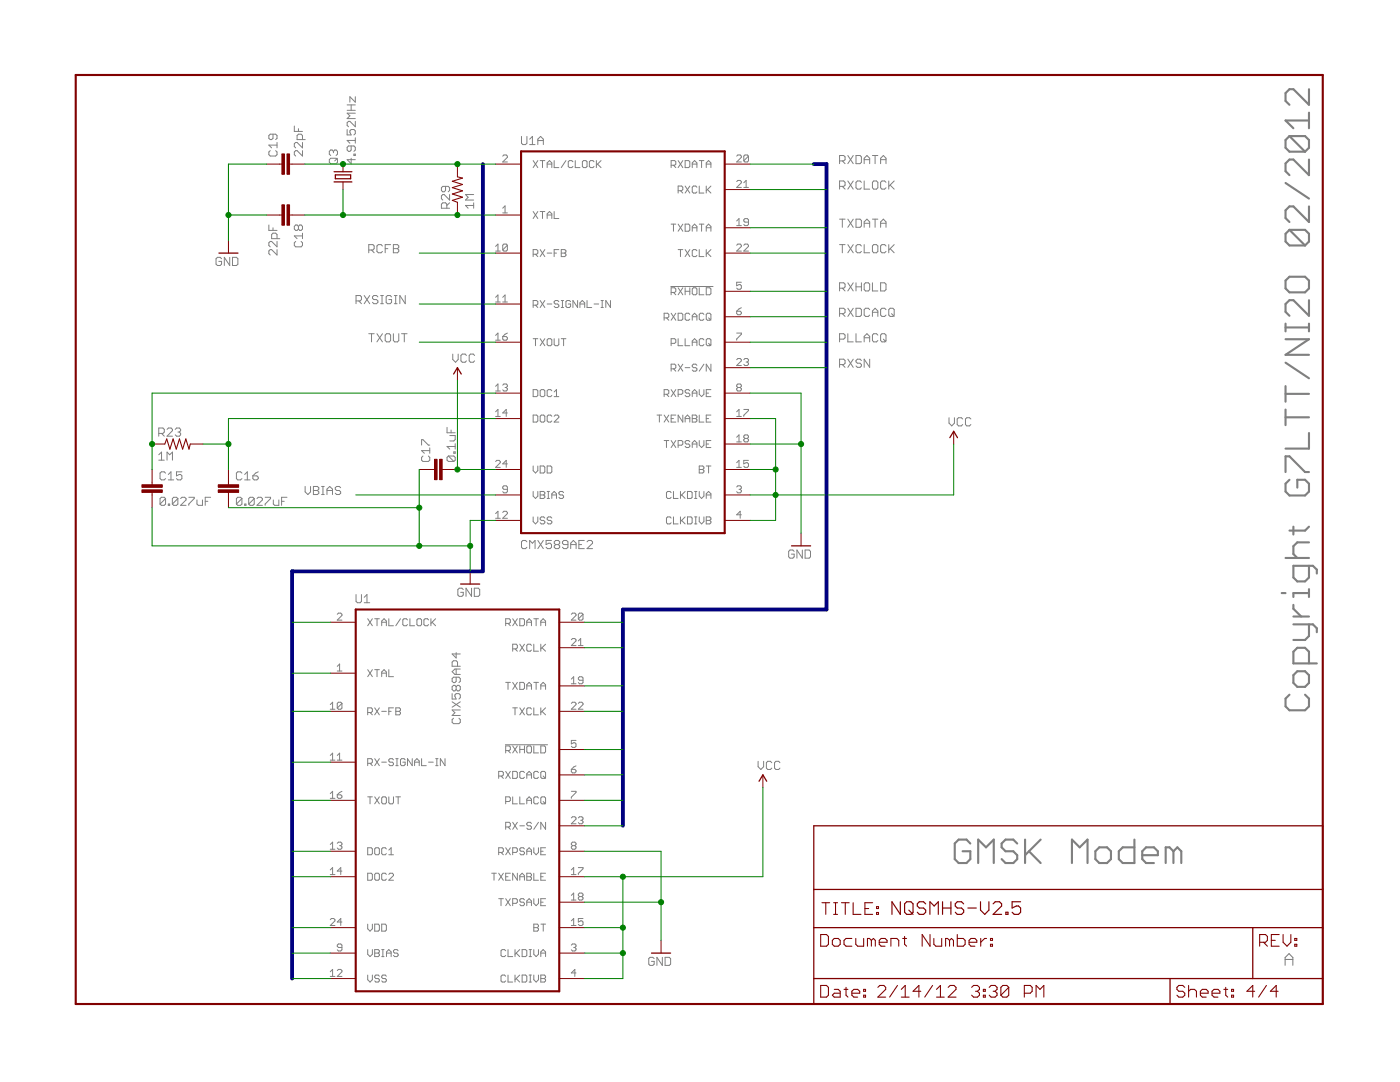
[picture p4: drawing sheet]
<svg xmlns="http://www.w3.org/2000/svg" width="279mm" height="216mm" viewBox="0 0 279 216" stroke-linecap="round" stroke-linejoin="round" font-family="sans-serif">
<g fill="#808080" stroke="#808080" stroke-width=".2">
<path d="M47.2 99.5v1.1z"/>
<path d="M47.2 99.5l.3-.3z"/>
<path d="M47.5 99.2h.5z"/>
<path d="M48 99.2l.3 .3z"/>
<path d="M48.3 99.5v1.1z"/>
<path d="M48 100.8l.3-.2z"/>
<path d="M47.5 100.8h.5z"/>
<path d="M47.2 100.6l.3 .2z"/>
<path d="M47.2 100.6l1.1-1.1z"/>
<path d="M48.8 100.6v.2z"/>
<path d="M48.8 100.6h.3z"/>
<path d="M49.1 100.6v.2z"/>
<path d="M48.8 100.8h.3z"/>
<path d="M49.6 99.5v1.1z"/>
<path d="M49.6 99.5l.3-.3z"/>
<path d="M49.9 99.2h.6z"/>
<path d="M50.5 99.2l.2 .3z"/>
<path d="M50.7 99.5v1.1z"/>
<path d="M50.5 100.8l.2-.2z"/>
<path d="M49.9 100.8h.6z"/>
<path d="M49.6 100.6l.3 .2z"/>
<path d="M49.6 100.6l1.1-1.1z"/>
<path d="M51.3 100.8h1.1z"/>
<path d="M51.3 100.8l1.1-1z"/>
<path d="M52.4 99.5v.3z"/>
<path d="M52.1 99.2l.3 .3z"/>
<path d="M51.5 99.2h.6z"/>
<path d="M51.5 99.2l-.2 .3z"/>
<path d="M52.9 99.2h1.1z"/>
<path d="M54 99.2v.3z"/>
<path d="M54 99.5l-1.1 1.1z"/>
<path d="M52.9 100.6v.2z"/>
<path d="M54.5 99.8v.8z"/>
<path d="M54.5 100.6l.3 .2z"/>
<path d="M54.8 100.8h.8z"/>
<path d="M55.6 99.8v1z"/>
<path d="M56.2 99.2v1.6z"/>
<path d="M56.2 99.2h1.1z"/>
<path d="M56.2 100h.5z"/>
<path d="M31.9 99.5v1.1z"/>
<path d="M31.9 99.5l.3-.3z"/>
<path d="M32.2 99.2h.6z"/>
<path d="M32.8 99.2l.2 .3z"/>
<path d="M33 99.5v1.1z"/>
<path d="M32.8 100.8l.2-.2z"/>
<path d="M32.2 100.8h.6z"/>
<path d="M31.9 100.6l.3 .2z"/>
<path d="M31.9 100.6l1.1-1.1z"/>
<path d="M33.6 100.6v.2z"/>
<path d="M33.6 100.6h.3z"/>
<path d="M33.9 100.6v.2z"/>
<path d="M33.6 100.8h.3z"/>
<path d="M34.4 99.5v1.1z"/>
<path d="M34.4 99.5l.3-.3z"/>
<path d="M34.7 99.2h.5z"/>
<path d="M35.2 99.2l.3 .3z"/>
<path d="M35.5 99.5v1.1z"/>
<path d="M35.2 100.8l.3-.2z"/>
<path d="M34.7 100.8h.5z"/>
<path d="M34.4 100.6l.3 .2z"/>
<path d="M34.4 100.6l1.1-1.1z"/>
<path d="M36 100.8h1.1z"/>
<path d="M36 100.8l1.1-1z"/>
<path d="M37.1 99.5v.3z"/>
<path d="M36.9 99.2l.2 .3z"/>
<path d="M36.3 99.2h.6z"/>
<path d="M36 99.5l.3-.3z"/>
<path d="M37.7 99.2h1.1z"/>
<path d="M38.8 99.2v.3z"/>
<path d="M38.8 99.5l-1.1 1.1z"/>
<path d="M37.7 100.6v.2z"/>
<path d="M39.3 99.8v.8z"/>
<path d="M39.3 100.6l.3 .2z"/>
<path d="M39.6 100.8h.8z"/>
<path d="M40.4 99.8v1z"/>
<path d="M41 99.2v1.6z"/>
<path d="M41 99.2h1z"/>
<path d="M41 100h.5z"/>
<path d="M31.7 90.7l.5-.5z"/>
<path d="M32.2 90.2v1.6z"/>
<path d="M31.7 91.8h1.1z"/>
<path d="M33.3 90.2v1.6z"/>
<path d="M33.3 90.2l.6 .5z"/>
<path d="M33.9 90.7l.5-.5z"/>
<path d="M34.4 90.2v1.6z"/>
<path d="M89.5 92.1h1.1z"/>
<path d="M89.2 91.8l.3 .3z"/>
<path d="M89.2 91.3v.5z"/>
<path d="M89.2 91.3l.3-.3z"/>
<path d="M89.5 91h1.1z"/>
<path d="M90.6 91l.2 .3z"/>
<path d="M90.8 91.3v.5z"/>
<path d="M90.6 92.1l.2-.3z"/>
<path d="M89.5 91l1.1 1.1z"/>
<path d="M90.6 90.4h.2z"/>
<path d="M90.6 90.2v.2z"/>
<path d="M90.6 90.2h.2z"/>
<path d="M90.8 90.2v.2z"/>
<path d="M89.2 89.1l.6 .5z"/>
<path d="M89.2 89.1h1.6z"/>
<path d="M90.8 88.5v1.1z"/>
<path d="M89.8 88h.8z"/>
<path d="M90.6 88l.2-.3z"/>
<path d="M90.8 86.9v.8z"/>
<path d="M89.8 86.9h1z"/>
<path d="M89.2 86.4h1.6z"/>
<path d="M89.2 85.3v1.1z"/>
<path d="M90 85.8v.6z"/>
<path d="M69.3 31.9h1.6z"/>
<path d="M69.3 31.9l.8 .8z"/>
<path d="M70.1 31.6v1.1z"/>
<path d="M70.6 31h.3z"/>
<path d="M70.6 30.8v.2z"/>
<path d="M70.6 30.8h.3z"/>
<path d="M70.9 30.8v.2z"/>
<path d="M70.6 30.2l.3-.3z"/>
<path d="M70.9 29.4v.5z"/>
<path d="M70.6 29.1l.3 .3z"/>
<path d="M69.6 29.1h1z"/>
<path d="M69.6 29.1l-.3 .3z"/>
<path d="M69.3 29.4v.5z"/>
<path d="M69.3 29.9l.3 .3z"/>
<path d="M69.6 30.2h.2z"/>
<path d="M70.1 29.9l-.3 .3z"/>
<path d="M70.1 29.1v.8z"/>
<path d="M69.3 28l.5 .6z"/>
<path d="M69.3 28h1.6z"/>
<path d="M70.9 27.5v1.1z"/>
<path d="M69.3 25.8v1.1z"/>
<path d="M69.3 26.9h.8z"/>
<path d="M69.8 26.4l.3 .5z"/>
<path d="M69.8 26.1v.3z"/>
<path d="M70.1 25.8l-.3 .3z"/>
<path d="M70.1 25.8h.5z"/>
<path d="M70.6 25.8l.3 .3z"/>
<path d="M70.9 26.1v.6z"/>
<path d="M70.6 26.9l.3-.2z"/>
<path d="M70.9 24.2v1.1z"/>
<path d="M69.8 24.2l1.1 1.1z"/>
<path d="M69.6 24.2h.2z"/>
<path d="M69.6 24.2l-.3 .3z"/>
<path d="M69.3 24.5v.5z"/>
<path d="M69.3 25l.3 .3z"/>
<path d="M69.3 23.7h1.6z"/>
<path d="M69.3 23.7l.5-.6z"/>
<path d="M69.3 22.6l.5 .5z"/>
<path d="M69.3 22.6h1.6z"/>
<path d="M69.3 22h1.6z"/>
<path d="M70.1 20.9v1.1z"/>
<path d="M69.3 20.9h1.6z"/>
<path d="M69.8 19.3v1.1z"/>
<path d="M69.8 19.3l1.1 1.1z"/>
<path d="M70.9 19.3v1.1z"/>
<path d="M60.4 30.1v1z"/>
<path d="M59.3 30.1l1.1 1z"/>
<path d="M59 30.1h.3z"/>
<path d="M59 30.1l-.3 .2z"/>
<path d="M58.7 30.3v.6z"/>
<path d="M58.7 30.9l.3 .2z"/>
<path d="M60.4 28.4v1.1z"/>
<path d="M59.3 28.4l1.1 1.1z"/>
<path d="M59 28.4h.3z"/>
<path d="M58.7 28.7l.3-.3z"/>
<path d="M58.7 28.7v.5z"/>
<path d="M58.7 29.2l.3 .3z"/>
<path d="M59.3 27.9h1.6z"/>
<path d="M59.3 27.1v.8z"/>
<path d="M59.3 27.1l.3-.3z"/>
<path d="M59.6 26.8h.5z"/>
<path d="M60.1 26.8l.3 .3z"/>
<path d="M60.4 27.1v.8z"/>
<path d="M58.7 26.2h1.7z"/>
<path d="M58.7 25.1v1.1z"/>
<path d="M59.6 25.7v.5z"/>
<path d="M55.3 49.8v1.1z"/>
<path d="M54.2 49.8l1.1 1.1z"/>
<path d="M53.9 49.8h.3z"/>
<path d="M53.9 49.8l-.2 .3z"/>
<path d="M53.7 50.1v.5z"/>
<path d="M53.7 50.6l.2 .3z"/>
<path d="M55.3 48.2v1.1z"/>
<path d="M54.2 48.2l1.1 1.1z"/>
<path d="M53.9 48.2h.3z"/>
<path d="M53.9 48.2l-.2 .2z"/>
<path d="M53.7 48.4v.6z"/>
<path d="M53.7 49l.2 .3z"/>
<path d="M54.2 47.6h1.6z"/>
<path d="M54.2 46.8v.8z"/>
<path d="M54.2 46.8l.3-.3z"/>
<path d="M54.5 46.5h.5z"/>
<path d="M55 46.5l.3 .3z"/>
<path d="M55.3 46.8v.8z"/>
<path d="M53.7 46h1.6z"/>
<path d="M53.7 44.9v1.1z"/>
<path d="M54.5 45.4v.6z"/>
<path d="M43.9 51.3l.3 .3z"/>
<path d="M43.4 51.3h.5z"/>
<path d="M43.4 51.3l-.3 .3z"/>
<path d="M43.1 51.6v1.1z"/>
<path d="M43.1 52.7l.3 .3z"/>
<path d="M43.4 53h.5z"/>
<path d="M43.9 53l.3-.3z"/>
<path d="M44.2 52.2v.5z"/>
<path d="M43.7 52.2h.5z"/>
<path d="M44.8 51.3v1.7z"/>
<path d="M44.8 51.3l1 1.7z"/>
<path d="M45.8 51.3v1.7z"/>
<path d="M46.4 51.3v1.7z"/>
<path d="M46.4 53h.8z"/>
<path d="M47.2 53l.3-.3z"/>
<path d="M47.5 51.6v1.1z"/>
<path d="M47.2 51.3l.3 .3z"/>
<path d="M46.4 51.3h.8z"/>
<path d="M92.9 41l.5 .5z"/>
<path d="M92.9 41h1.6z"/>
<path d="M94.5 40.5v1z"/>
<path d="M92.9 39.9h1.6z"/>
<path d="M93.4 39.4l-.5 .5z"/>
<path d="M92.9 38.8l.5 .6z"/>
<path d="M92.9 38.8h1.6z"/>
<path d="M104.9 107.8l.3 .3z"/>
<path d="M104.3 107.8h.6z"/>
<path d="M104.3 107.8l-.2 .3z"/>
<path d="M104.1 108.1v1.1z"/>
<path d="M104.1 109.2l.2 .3z"/>
<path d="M104.3 109.5h.6z"/>
<path d="M104.9 109.5l.3-.3z"/>
<path d="M105.7 107.8v1.7z"/>
<path d="M105.7 107.8l.6 .6z"/>
<path d="M106.8 107.8l-.5 .6z"/>
<path d="M106.8 107.8v1.7z"/>
<path d="M107.3 107.8l1.1 1.7z"/>
<path d="M108.4 107.8l-1.1 1.7z"/>
<path d="M109 107.8h1.1z"/>
<path d="M109 107.8v.9z"/>
<path d="M109 108.7l.5-.3z"/>
<path d="M109.5 108.4h.3z"/>
<path d="M109.8 108.4l.3 .3z"/>
<path d="M110.1 108.7v.5z"/>
<path d="M110.1 109.2l-.3 .3z"/>
<path d="M109.3 109.5h.5z"/>
<path d="M109 109.2l.3 .3z"/>
<path d="M110.6 108.1l.3-.3z"/>
<path d="M110.9 107.8h.5z"/>
<path d="M111.4 107.8l.3 .3z"/>
<path d="M111.7 108.1v.3z"/>
<path d="M111.7 108.4l-.3 .3z"/>
<path d="M111.4 108.7l.3 .2z"/>
<path d="M111.7 108.9v.3z"/>
<path d="M111.7 109.2l-.3 .3z"/>
<path d="M110.9 109.5h.5z"/>
<path d="M110.6 109.2l.3 .3z"/>
<path d="M110.6 108.9v.3z"/>
<path d="M110.6 108.9l.3-.2z"/>
<path d="M110.6 108.4l.3 .3z"/>
<path d="M110.6 108.1v.3z"/>
<path d="M110.9 108.7h.5z"/>
<path d="M112.2 109.2l.3 .3z"/>
<path d="M112.5 109.5h.6z"/>
<path d="M113.1 109.5l.2-.3z"/>
<path d="M113.3 108.1v1.1z"/>
<path d="M113.1 107.8l.2 .3z"/>
<path d="M112.5 107.8h.6z"/>
<path d="M112.2 108.1l.3-.3z"/>
<path d="M112.2 108.1v.3z"/>
<path d="M112.2 108.4l.3 .3z"/>
<path d="M112.5 108.7h.8z"/>
<path d="M113.9 108.4v1.1z"/>
<path d="M114.4 107.8l-.5 .6z"/>
<path d="M114.4 107.8l.6 .6z"/>
<path d="M115 108.4v1.1z"/>
<path d="M113.9 108.7h1.1z"/>
<path d="M115.5 107.8h1.1z"/>
<path d="M115.5 107.8v1.7z"/>
<path d="M115.5 109.5h1.1z"/>
<path d="M115.5 108.7h.6z"/>
<path d="M117.2 109.5h1.1z"/>
<path d="M117.2 109.5l1.1-1.1z"/>
<path d="M118.3 108.1v.3z"/>
<path d="M118 107.8l.3 .3z"/>
<path d="M117.4 107.8h.6z"/>
<path d="M117.4 107.8l-.2 .3z"/>
<path d="M90.4 70.7v1z"/>
<path d="M90.4 71.7l.5 .6z"/>
<path d="M91.4 71.7l-.5 .6z"/>
<path d="M91.4 70.7v1z"/>
<path d="M92.8 70.7l.3 .2z"/>
<path d="M92.3 70.7h.5z"/>
<path d="M92.3 70.7l-.3 .2z"/>
<path d="M92 70.9v1.1z"/>
<path d="M92 72l.3 .3z"/>
<path d="M92.3 72.3h.5z"/>
<path d="M92.8 72.3l.3-.3z"/>
<path d="M94.4 70.7l.3 .2z"/>
<path d="M93.9 70.7h.5z"/>
<path d="M93.9 70.7l-.3 .2z"/>
<path d="M93.6 70.9v1.1z"/>
<path d="M93.6 72l.3 .3z"/>
<path d="M93.9 72.3h.5z"/>
<path d="M94.4 72.3l.3-.3z"/>
<path d="M92.2 117.4l.3 .2z"/>
<path d="M91.7 117.4h.5z"/>
<path d="M91.7 117.4l-.3 .2z"/>
<path d="M91.4 117.6v1.1z"/>
<path d="M91.4 118.7l.3 .3z"/>
<path d="M91.7 119h.5z"/>
<path d="M92.2 119l.3-.3z"/>
<path d="M92.5 118.2v.5z"/>
<path d="M91.9 118.2h.6z"/>
<path d="M93 117.4v1.6z"/>
<path d="M93 117.4l1.1 1.6z"/>
<path d="M94.1 117.4v1.6z"/>
<path d="M94.7 117.4v1.6z"/>
<path d="M94.7 119h.8z"/>
<path d="M95.5 119l.2-.3z"/>
<path d="M95.7 117.6v1.1z"/>
<path d="M95.5 117.4l.2 .2z"/>
<path d="M94.7 117.4h.8z"/>
<path d="M158.2 109.7l.3 .3z"/>
<path d="M157.7 109.7h.5z"/>
<path d="M157.7 109.7l-.3 .3z"/>
<path d="M157.4 110v1.1z"/>
<path d="M157.4 111.1l.3 .3z"/>
<path d="M157.7 111.4h.5z"/>
<path d="M158.2 111.4l.3-.3z"/>
<path d="M158.5 110.6v.5z"/>
<path d="M157.9 110.6h.6z"/>
<path d="M159 109.7v1.7z"/>
<path d="M159 109.7l1.1 1.7z"/>
<path d="M160.1 109.7v1.7z"/>
<path d="M160.7 109.7v1.7z"/>
<path d="M160.7 111.4h.8z"/>
<path d="M161.5 111.4l.3-.3z"/>
<path d="M161.8 110v1.1z"/>
<path d="M161.5 109.7l.3 .3z"/>
<path d="M160.7 109.7h.8z"/>
<path d="M189.4 83.4v1z"/>
<path d="M189.4 84.4l.5 .6z"/>
<path d="M190.5 84.4l-.6 .6z"/>
<path d="M190.5 83.4v1z"/>
<path d="M191.9 83.4l.2 .2z"/>
<path d="M191.3 83.4h.6z"/>
<path d="M191 83.6l.3-.2z"/>
<path d="M191 83.6v1.1z"/>
<path d="M191 84.7l.3 .3z"/>
<path d="M191.3 85h.6z"/>
<path d="M191.9 85l.2-.3z"/>
<path d="M193.5 83.4l.3 .2z"/>
<path d="M193 83.4h.5z"/>
<path d="M192.7 83.6l.3-.2z"/>
<path d="M192.7 83.6v1.1z"/>
<path d="M192.7 84.7l.3 .3z"/>
<path d="M193 85h.5z"/>
<path d="M193.8 84.7l-.3 .3z"/>
<path d="M90.2 143.6l.3-.3z"/>
<path d="M90.2 143.6v.5z"/>
<path d="M90.2 144.1l.3 .3z"/>
<path d="M90.5 144.4h1.1z"/>
<path d="M91.6 144.4l.3-.3z"/>
<path d="M91.9 143.6v.5z"/>
<path d="M91.6 143.3l.3 .3z"/>
<path d="M90.2 142.8h1.7z"/>
<path d="M90.2 142.8l.6-.6z"/>
<path d="M90.2 141.7l.6 .5z"/>
<path d="M90.2 141.7h1.7z"/>
<path d="M90.2 141.1l1.7-1.1z"/>
<path d="M90.2 140l1.7 1.1z"/>
<path d="M90.2 138.4v1.1z"/>
<path d="M90.2 139.5h.8z"/>
<path d="M90.8 138.9l.2 .6z"/>
<path d="M90.8 138.7v.2z"/>
<path d="M91 138.4l-.2 .3z"/>
<path d="M91 138.4h.6z"/>
<path d="M91.6 138.4l.3 .3z"/>
<path d="M91.9 138.7v.5z"/>
<path d="M91.9 139.2l-.3 .3z"/>
<path d="M90.2 137.6l.3 .3z"/>
<path d="M90.2 137v.6z"/>
<path d="M90.2 137l.3-.2z"/>
<path d="M90.5 136.8h.3z"/>
<path d="M90.8 136.8l.2 .2z"/>
<path d="M91 137l.3-.2z"/>
<path d="M91.3 136.8h.3z"/>
<path d="M91.6 136.8l.3 .2z"/>
<path d="M91.9 137v.6z"/>
<path d="M91.9 137.6l-.3 .3z"/>
<path d="M91.3 137.9h.3z"/>
<path d="M91 137.6l.3 .3z"/>
<path d="M91 137.6l-.2 .3z"/>
<path d="M90.5 137.9h.3z"/>
<path d="M91 137v.6z"/>
<path d="M91.6 136.2l.3-.2z"/>
<path d="M91.9 135.4v.6z"/>
<path d="M91.6 135.1l.3 .3z"/>
<path d="M90.5 135.1h1.1z"/>
<path d="M90.5 135.1l-.3 .3z"/>
<path d="M90.2 135.4v.6z"/>
<path d="M90.2 136l.3 .2z"/>
<path d="M90.5 136.2h.3z"/>
<path d="M90.8 136.2l.2-.2z"/>
<path d="M91 135.1v.9z"/>
<path d="M90.8 134.6h1.1z"/>
<path d="M90.2 134l.6 .6z"/>
<path d="M90.2 134l.6-.5z"/>
<path d="M90.8 133.5h1.1z"/>
<path d="M91 133.5v1.1z"/>
<path d="M90.2 132.9h1.7z"/>
<path d="M90.2 132.1v.8z"/>
<path d="M90.2 132.1l.3-.3z"/>
<path d="M90.5 131.8h.5z"/>
<path d="M91 131.8l.3 .3z"/>
<path d="M91.3 132.1v.8z"/>
<path d="M90.2 130.5h1.7z"/>
<path d="M90.2 130.5l.8 .8z"/>
<path d="M91 130.2v1.1z"/>
<path d="M151.3 151.9v1.1z"/>
<path d="M151.3 153l.5 .5z"/>
<path d="M151.8 153.5l.6-.5z"/>
<path d="M152.4 151.9v1.1z"/>
<path d="M153.8 151.9l.2 .3z"/>
<path d="M153.2 151.9h.6z"/>
<path d="M153.2 151.9l-.3 .3z"/>
<path d="M152.9 152.2v1.1z"/>
<path d="M152.9 153.3l.3 .2z"/>
<path d="M153.2 153.5h.6z"/>
<path d="M153.8 153.5l.2-.2z"/>
<path d="M155.4 151.9l.3 .3z"/>
<path d="M154.9 151.9h.5z"/>
<path d="M154.9 151.9l-.3 .3z"/>
<path d="M154.6 152.2v1.1z"/>
<path d="M154.6 153.3l.3 .2z"/>
<path d="M154.9 153.5h.5z"/>
<path d="M155.7 153.3l-.3 .2z"/>
<path d="M130.3 191l.3 .3z"/>
<path d="M129.7 191h.6z"/>
<path d="M129.7 191l-.2 .3z"/>
<path d="M129.5 191.3v1.1z"/>
<path d="M129.5 192.4l.2 .2z"/>
<path d="M129.7 192.6h.6z"/>
<path d="M130.3 192.6l.3-.2z"/>
<path d="M130.6 191.8v.6z"/>
<path d="M130 191.8h.6z"/>
<path d="M131.1 191v1.6z"/>
<path d="M131.1 191l1.1 1.6z"/>
<path d="M132.2 191v1.6z"/>
<path d="M132.7 191v1.6z"/>
<path d="M132.7 192.6h.9z"/>
<path d="M133.6 192.6l.2-.2z"/>
<path d="M133.8 191.3v1.1z"/>
<path d="M133.6 191l.2 .3z"/>
<path d="M132.7 191h.9z"/>
<path d="M48 94.1l.3 .3z"/>
<path d="M47.5 94.1h.5z"/>
<path d="M47.2 94.4l.3-.3z"/>
<path d="M47.2 94.4v1.1z"/>
<path d="M47.2 95.5l.3 .3z"/>
<path d="M47.5 95.8h.5z"/>
<path d="M48 95.8l.3-.3z"/>
<path d="M48.8 94.7l.6-.6z"/>
<path d="M49.4 94.1v1.7z"/>
<path d="M48.8 95.8h1.1z"/>
<path d="M51 94.4l.5-.3z"/>
<path d="M51 94.4l-.5 .6z"/>
<path d="M50.5 95v.5z"/>
<path d="M50.5 95.5l.2 .3z"/>
<path d="M50.7 95.8h.6z"/>
<path d="M51.3 95.8l.2-.3z"/>
<path d="M51.5 95.2v.3z"/>
<path d="M51.3 95l.2 .2z"/>
<path d="M50.5 95h.8z"/>
<path d="M32.8 94.1l.2 .3z"/>
<path d="M32.2 94.1h.6z"/>
<path d="M31.9 94.4l.3-.3z"/>
<path d="M31.9 94.4v1.1z"/>
<path d="M31.9 95.5l.3 .3z"/>
<path d="M32.2 95.8h.6z"/>
<path d="M32.8 95.8l.2-.3z"/>
<path d="M33.6 94.7l.5-.6z"/>
<path d="M34.1 94.1v1.7z"/>
<path d="M33.6 95.8h1.1z"/>
<path d="M35.2 94.1h1.1z"/>
<path d="M35.2 94.1v.9z"/>
<path d="M35.2 95l.6-.3z"/>
<path d="M35.8 94.7h.2z"/>
<path d="M36 94.7l.3 .3z"/>
<path d="M36.3 95v.5z"/>
<path d="M36.3 95.5l-.3 .3z"/>
<path d="M35.5 95.8h.5z"/>
<path d="M35.2 95.5l.3 .3z"/>
<path d="M31.7 85.4v1.6z"/>
<path d="M31.7 85.4h.8z"/>
<path d="M32.5 85.4l.3 .3z"/>
<path d="M32.8 85.7v.5z"/>
<path d="M32.8 86.2l-.3 .3z"/>
<path d="M31.7 86.5h.8z"/>
<path d="M32.2 86.5l.6 .5z"/>
<path d="M33.3 87h1.1z"/>
<path d="M34.4 85.9l-1.1 1.1z"/>
<path d="M34.4 85.7v.2z"/>
<path d="M34.1 85.4l.3 .3z"/>
<path d="M33.6 85.4h.5z"/>
<path d="M33.6 85.4l-.3 .3z"/>
<path d="M35 85.7l.2-.3z"/>
<path d="M35.2 85.4h.6z"/>
<path d="M35.8 85.4l.2 .3z"/>
<path d="M36 85.7v.2z"/>
<path d="M36 85.9l-.2 .3z"/>
<path d="M35.5 86.2h.3z"/>
<path d="M35.8 86.2l.2 .3z"/>
<path d="M36 86.5v.3z"/>
<path d="M36 86.8l-.2 .2z"/>
<path d="M35.2 87h.6z"/>
<path d="M35 86.8l.2 .2z"/>
<path d="M84.4 91l-.3 .3z"/>
<path d="M84.1 91.3v.5z"/>
<path d="M84.1 91.8l.3 .3z"/>
<path d="M84.4 92.1h1.1z"/>
<path d="M85.5 92.1l.3-.3z"/>
<path d="M85.8 91.3v.5z"/>
<path d="M85.5 91l.3 .3z"/>
<path d="M84.1 89.9l.6 .5z"/>
<path d="M84.1 89.9h1.7z"/>
<path d="M85.8 89.4v1z"/>
<path d="M84.1 87.7v1.1z"/>
<path d="M84.1 87.7h.3z"/>
<path d="M84.4 87.7l1.1 1.1z"/>
<path d="M85.5 88.8h.3z"/>
<path d="M66 32.7h1.1z"/>
<path d="M65.7 32.4l.3 .3z"/>
<path d="M65.7 31.9v.5z"/>
<path d="M65.7 31.9l.3-.3z"/>
<path d="M66 31.6h1.1z"/>
<path d="M67.1 31.6l.3 .3z"/>
<path d="M67.4 31.9v.5z"/>
<path d="M67.4 32.4l-.3 .3z"/>
<path d="M66.8 32.1l.6-.5z"/>
<path d="M65.7 30.8l.3 .2z"/>
<path d="M65.7 30.2v.6z"/>
<path d="M65.7 30.2l.3-.3z"/>
<path d="M66 29.9h.3z"/>
<path d="M66.3 29.9l.2 .3z"/>
<path d="M66.5 30.2v.3z"/>
<path d="M66.8 29.9l-.3 .3z"/>
<path d="M66.8 29.9h.3z"/>
<path d="M67.1 29.9l.3 .3z"/>
<path d="M67.4 30.2v.6z"/>
<path d="M67.4 30.8l-.3 .2z"/>
<path d="M53.9 30.1l-.2 .2z"/>
<path d="M53.7 30.3v.6z"/>
<path d="M53.7 30.9l.2 .2z"/>
<path d="M53.9 31.1h1.1z"/>
<path d="M55 31.1l.3-.2z"/>
<path d="M55.3 30.3v.6z"/>
<path d="M55 30.1l.3 .2z"/>
<path d="M53.7 29l.5 .5z"/>
<path d="M53.7 29h1.6z"/>
<path d="M55.3 28.4v1.1z"/>
<path d="M55 27.9l.3-.3z"/>
<path d="M55.3 27.1v.5z"/>
<path d="M55 26.8l.3 .3z"/>
<path d="M53.9 26.8h1.1z"/>
<path d="M53.9 26.8l-.2 .3z"/>
<path d="M53.7 27.1v.5z"/>
<path d="M53.7 27.6l.2 .3z"/>
<path d="M53.9 27.9h.3z"/>
<path d="M54.2 27.9l.3-.3z"/>
<path d="M54.5 26.8v.8z"/>
<path d="M59 48.2l-.3 .2z"/>
<path d="M58.7 48.4v.6z"/>
<path d="M58.7 49l.3 .3z"/>
<path d="M59 49.3h1.1z"/>
<path d="M60.1 49.3l.3-.3z"/>
<path d="M60.4 48.4v.6z"/>
<path d="M60.1 48.2l.3 .2z"/>
<path d="M58.7 47.1l.6 .5z"/>
<path d="M58.7 47.1h1.7z"/>
<path d="M60.4 46.5v1.1z"/>
<path d="M58.7 45.7l.3 .3z"/>
<path d="M58.7 45.2v.5z"/>
<path d="M58.7 45.2l.3-.3z"/>
<path d="M59 44.9h.3z"/>
<path d="M59.3 44.9l.3 .3z"/>
<path d="M59.8 44.9l-.2 .3z"/>
<path d="M59.8 44.9h.3z"/>
<path d="M60.1 44.9l.3 .3z"/>
<path d="M60.4 45.2v.5z"/>
<path d="M60.4 45.7l-.3 .3z"/>
<path d="M59.8 46h.3z"/>
<path d="M59.6 45.7l.2 .3z"/>
<path d="M59.6 45.7l-.3 .3z"/>
<path d="M59 46h.3z"/>
<path d="M59.6 45.2v.5z"/>
<path d="M88.1 41.5h1.6z"/>
<path d="M88.1 40.7v.8z"/>
<path d="M88.1 40.7l.3-.2z"/>
<path d="M88.4 40.5h.5z"/>
<path d="M88.9 40.5l.3 .2z"/>
<path d="M89.2 40.7v.8z"/>
<path d="M89.2 41l.5-.5z"/>
<path d="M89.7 38.8v1.1z"/>
<path d="M88.6 38.8l1.1 1.1z"/>
<path d="M88.4 38.8h.2z"/>
<path d="M88.4 38.8l-.3 .3z"/>
<path d="M88.1 39.1v.5z"/>
<path d="M88.1 39.6l.3 .3z"/>
<path d="M89.4 38.3l.3-.3z"/>
<path d="M89.7 37.5v.5z"/>
<path d="M89.4 37.2l.3 .3z"/>
<path d="M88.4 37.2h1z"/>
<path d="M88.4 37.2l-.3 .3z"/>
<path d="M88.1 37.5v.5z"/>
<path d="M88.1 38l.3 .3z"/>
<path d="M88.4 38.3h.2z"/>
<path d="M88.6 38.3l.3-.3z"/>
<path d="M88.9 37.2v.8z"/>
<path d="M106.4 42.2l.9 1.4z"/>
<path d="M107.3 42.2l-.9 1.4z"/>
<path d="M108.3 42.2v1.4z"/>
<path d="M107.8 42.2h.9z"/>
<path d="M109.2 42.7v.9z"/>
<path d="M109.2 42.7l.5-.5z"/>
<path d="M109.7 42.2l.4 .5z"/>
<path d="M110.1 42.7v.9z"/>
<path d="M109.2 42.9h.9z"/>
<path d="M110.6 42.2v1.4z"/>
<path d="M110.6 43.6h.9z"/>
<path d="M100.3 41.5l.5-.4z"/>
<path d="M100.8 41.1v1.4z"/>
<path d="M100.3 42.5h1z"/>
<path d="M106.4 32l.9 1.4z"/>
<path d="M107.3 32l-.9 1.4z"/>
<path d="M108.3 32v1.4z"/>
<path d="M107.8 32h.9z"/>
<path d="M109.2 32.5v.9z"/>
<path d="M109.7 32l-.5 .5z"/>
<path d="M109.7 32l.4 .5z"/>
<path d="M110.1 32.5v.9z"/>
<path d="M109.2 32.7h.9z"/>
<path d="M110.6 32v1.4z"/>
<path d="M110.6 33.4h.9z"/>
<path d="M112.9 32l-.9 1.4z"/>
<path d="M114.1 32l.2 .3z"/>
<path d="M113.6 32h.5z"/>
<path d="M113.6 32l-.2 .3z"/>
<path d="M113.4 32.3v.9z"/>
<path d="M113.4 33.2l.2 .2z"/>
<path d="M113.6 33.4h.5z"/>
<path d="M114.1 33.4l.2-.2z"/>
<path d="M114.8 32v1.4z"/>
<path d="M114.8 33.4h.9z"/>
<path d="M116.5 32h.4z"/>
<path d="M116.5 32l-.3 .3z"/>
<path d="M116.2 32.3v.9z"/>
<path d="M116.2 33.2l.3 .2z"/>
<path d="M116.5 33.4h.4z"/>
<path d="M117.2 33.2l-.3 .2z"/>
<path d="M117.2 32.3v.9z"/>
<path d="M116.9 32l.3 .3z"/>
<path d="M118.3 32l.3 .3z"/>
<path d="M117.9 32h.4z"/>
<path d="M117.9 32l-.3 .3z"/>
<path d="M117.6 32.3v.9z"/>
<path d="M117.6 33.2l.3 .2z"/>
<path d="M117.9 33.4h.4z"/>
<path d="M118.3 33.4l.3-.2z"/>
<path d="M119 32v1.4z"/>
<path d="M119 33l.9-1z"/>
<path d="M119.3 32.7l.6 .7z"/>
<path d="M100.3 32.3h1z"/>
<path d="M100.3 32.3l1-.9z"/>
<path d="M101.3 31.2v.2z"/>
<path d="M101 30.9l.3 .3z"/>
<path d="M100.6 30.9h.4z"/>
<path d="M100.6 30.9l-.3 .3z"/>
<path d="M104.1 27.2v1.4z"/>
<path d="M104.1 28.6l.2 .2z"/>
<path d="M104.3 28.8h.6z"/>
<path d="M105.2 28.6l-.3 .2z"/>
<path d="M105.2 27.2v1.4z"/>
<path d="M105.7 27.8l.6-.6z"/>
<path d="M106.3 27.2v1.6z"/>
<path d="M105.7 28.8h1.1z"/>
<path d="M107.3 27.8v1z"/>
<path d="M107.3 27.8l.6-.6z"/>
<path d="M107.9 27.2l.5 .6z"/>
<path d="M108.4 27.8v1z"/>
<path d="M107.3 28h1.1z"/>
<path d="M106.4 98.1v.9z"/>
<path d="M106.4 99l.5 .5z"/>
<path d="M106.9 99.5l.4-.5z"/>
<path d="M107.3 98.1v.9z"/>
<path d="M107.8 98.1v1.4z"/>
<path d="M107.8 98.1h.7z"/>
<path d="M108.5 98.1l.2 .2z"/>
<path d="M108.7 98.3v.2z"/>
<path d="M108.7 98.5l-.2 .3z"/>
<path d="M108.5 98.8l.2 .2z"/>
<path d="M108.7 99v.2z"/>
<path d="M108.7 99.2l-.2 .3z"/>
<path d="M107.8 99.5h.7z"/>
<path d="M107.8 98.8h.7z"/>
<path d="M109.2 99.5h.5z"/>
<path d="M109.4 98.1v1.4z"/>
<path d="M109.2 98.1h.5z"/>
<path d="M110.1 98.5v1z"/>
<path d="M110.1 98.5l.5-.4z"/>
<path d="M110.6 98.1l.5 .4z"/>
<path d="M111.1 98.5v1z"/>
<path d="M110.1 98.8h1z"/>
<path d="M112.2 98.1l.3 .2z"/>
<path d="M111.8 98.1h.4z"/>
<path d="M111.8 98.1l-.3 .2z"/>
<path d="M111.5 98.3v.2z"/>
<path d="M111.5 98.5l.3 .3z"/>
<path d="M111.8 98.8h.4z"/>
<path d="M112.2 98.8l.3 .2z"/>
<path d="M112.5 99v.2z"/>
<path d="M112.5 99.2l-.3 .3z"/>
<path d="M111.8 99.5h.4z"/>
<path d="M111.5 99.2l.3 .3z"/>
<path d="M100.3 98.1l.3 .2z"/>
<path d="M100.6 98.3h.4z"/>
<path d="M101 98.3l.3-.2z"/>
<path d="M101.3 97.2v.9z"/>
<path d="M101 96.9l.3 .3z"/>
<path d="M100.6 96.9h.4z"/>
<path d="M100.6 96.9l-.3 .3z"/>
<path d="M100.3 97.2v.2z"/>
<path d="M100.3 97.4l.3 .2z"/>
<path d="M100.6 97.6h.7z"/>
<path d="M133.9 72.7v1.4z"/>
<path d="M133.9 72.7h.7z"/>
<path d="M134.6 72.7l.3 .2z"/>
<path d="M134.9 72.9v.5z"/>
<path d="M134.9 73.4l-.3 .2z"/>
<path d="M133.9 73.6h.7z"/>
<path d="M134.4 73.6l.5 .5z"/>
<path d="M135.3 72.7l1 1.4z"/>
<path d="M136.3 72.7l-1 1.4z"/>
<path d="M136.7 73.4h1z"/>
<path d="M138.9 72.7l.2 .2z"/>
<path d="M138.4 72.7h.5z"/>
<path d="M138.4 72.7l-.2 .2z"/>
<path d="M138.2 72.9v.2z"/>
<path d="M138.2 73.1l.2 .3z"/>
<path d="M138.4 73.4h.5z"/>
<path d="M138.9 73.4l.2 .2z"/>
<path d="M139.1 73.6v.2z"/>
<path d="M139.1 73.8l-.2 .3z"/>
<path d="M138.4 74.1h.5z"/>
<path d="M138.2 73.8l.2 .3z"/>
<path d="M140.5 72.7l-1 1.4z"/>
<path d="M140.9 72.7v1.4z"/>
<path d="M140.9 72.7l1 1.4z"/>
<path d="M141.9 72.7v1.4z"/>
<path d="M147 72.9h1z"/>
<path d="M148 72l-1 .9z"/>
<path d="M148 71.8v.2z"/>
<path d="M147.7 71.5l.3 .3z"/>
<path d="M147.3 71.5h.4z"/>
<path d="M147.3 71.5l-.3 .3z"/>
<path d="M148.4 71.8l.3-.3z"/>
<path d="M148.7 71.5h.4z"/>
<path d="M149.1 71.5l.3 .3z"/>
<path d="M149.4 71.8v.2z"/>
<path d="M149.4 72l-.3 .2z"/>
<path d="M148.9 72.2h.2z"/>
<path d="M149.1 72.2l.3 .3z"/>
<path d="M149.4 72.5v.2z"/>
<path d="M149.4 72.7l-.3 .2z"/>
<path d="M148.7 72.9h.4z"/>
<path d="M148.4 72.7l.3 .2z"/>
<path d="M133.7 98.1l.2 .2z"/>
<path d="M133.2 98.1h.5z"/>
<path d="M133.2 98.1l-.2 .2z"/>
<path d="M133 98.3v.9z"/>
<path d="M133 99.2l.2 .3z"/>
<path d="M133.2 99.5h.5z"/>
<path d="M133.7 99.5l.2-.3z"/>
<path d="M134.4 98.1v1.4z"/>
<path d="M134.4 99.5h.9z"/>
<path d="M135.8 98.1v1.4z"/>
<path d="M135.8 99l.9-.9z"/>
<path d="M136 98.8l.7 .7z"/>
<path d="M137.2 98.1v1.4z"/>
<path d="M137.2 99.5h.7z"/>
<path d="M137.9 99.5l.2-.3z"/>
<path d="M138.1 98.3v.9z"/>
<path d="M137.9 98.1l.2 .2z"/>
<path d="M137.2 98.1h.7z"/>
<path d="M138.6 99.5h.5z"/>
<path d="M138.9 98.1v1.4z"/>
<path d="M138.6 98.1h.5z"/>
<path d="M139.5 98.1v.9z"/>
<path d="M139.5 99l.5 .5z"/>
<path d="M140.5 99l-.5 .5z"/>
<path d="M140.5 98.1v.9z"/>
<path d="M140.9 98.5v1z"/>
<path d="M140.9 98.5l.5-.4z"/>
<path d="M141.4 98.1l.5 .4z"/>
<path d="M141.9 98.5v1z"/>
<path d="M140.9 98.8h1z"/>
<path d="M147 97.2l.3-.3z"/>
<path d="M147.3 96.9h.4z"/>
<path d="M147.7 96.9l.3 .3z"/>
<path d="M148 97.2v.2z"/>
<path d="M148 97.4l-.3 .2z"/>
<path d="M147.5 97.6h.2z"/>
<path d="M147.7 97.6l.3 .3z"/>
<path d="M148 97.9v.2z"/>
<path d="M148 98.1l-.3 .2z"/>
<path d="M147.3 98.3h.4z"/>
<path d="M147 98.1l.3 .2z"/>
<path d="M133.7 103.1l.2 .3z"/>
<path d="M133.2 103.1h.5z"/>
<path d="M133.2 103.1l-.2 .3z"/>
<path d="M133 103.4v.9z"/>
<path d="M133 104.3l.2 .2z"/>
<path d="M133.2 104.5h.5z"/>
<path d="M133.7 104.5l.2-.2z"/>
<path d="M134.4 103.1v1.4z"/>
<path d="M134.4 104.5h.9z"/>
<path d="M135.8 103.1v1.4z"/>
<path d="M135.8 104.1l.9-1z"/>
<path d="M136 103.8l.7 .7z"/>
<path d="M137.2 103.1v1.4z"/>
<path d="M137.2 104.5h.7z"/>
<path d="M138.1 104.3l-.2 .2z"/>
<path d="M138.1 103.4v.9z"/>
<path d="M137.9 103.1l.2 .3z"/>
<path d="M137.2 103.1h.7z"/>
<path d="M138.6 104.5h.5z"/>
<path d="M138.9 103.1v1.4z"/>
<path d="M138.6 103.1h.5z"/>
<path d="M139.5 103.1v1z"/>
<path d="M139.5 104.1l.5 .4z"/>
<path d="M140 104.5l.5-.4z"/>
<path d="M140.5 103.1v1z"/>
<path d="M140.9 103.1v1.4z"/>
<path d="M140.9 103.1h.7z"/>
<path d="M141.6 103.1l.3 .3z"/>
<path d="M141.9 103.4v.2z"/>
<path d="M141.9 103.6l-.3 .2z"/>
<path d="M141.6 103.8l.3 .3z"/>
<path d="M141.9 104.1v.2z"/>
<path d="M141.9 104.3l-.3 .2z"/>
<path d="M140.9 104.5h.7z"/>
<path d="M140.9 103.8h.7z"/>
<path d="M147.7 102v1.4z"/>
<path d="M147.7 102l-.7 .7z"/>
<path d="M147 102.7h1z"/>
<path d="M133.9 57.2h8.4z"/>
<path d="M133.9 57.4v1.4z"/>
<path d="M133.9 57.4h.7z"/>
<path d="M134.6 57.4l.3 .3z"/>
<path d="M134.9 57.7v.4z"/>
<path d="M134.9 58.1l-.3 .3z"/>
<path d="M133.9 58.4h.7z"/>
<path d="M134.4 58.4l.5 .4z"/>
<path d="M135.3 57.4l1 1.4z"/>
<path d="M136.3 57.4l-1 1.4z"/>
<path d="M136.7 57.4v1.4z"/>
<path d="M136.7 58.1h1z"/>
<path d="M137.7 57.4v1.4z"/>
<path d="M138.4 57.4h.5z"/>
<path d="M138.4 57.4l-.2 .3z"/>
<path d="M138.2 57.7v.9z"/>
<path d="M138.2 58.6l.2 .2z"/>
<path d="M138.4 58.8h.5z"/>
<path d="M139.1 58.6l-.2 .2z"/>
<path d="M139.1 57.7v.9z"/>
<path d="M138.9 57.4l.2 .3z"/>
<path d="M139.5 57.4v1.4z"/>
<path d="M139.5 58.8h1z"/>
<path d="M140.9 57.4v1.4z"/>
<path d="M140.9 58.8h.7z"/>
<path d="M141.6 58.8l.3-.2z"/>
<path d="M141.9 57.7v.9z"/>
<path d="M141.6 57.4l.3 .3z"/>
<path d="M140.9 57.4h.7z"/>
<path d="M147 56.3h1z"/>
<path d="M147 56.3v.7z"/>
<path d="M147 57l.5-.2z"/>
<path d="M147.5 56.8h.2z"/>
<path d="M147.7 56.8l.3 .2z"/>
<path d="M148 57v.5z"/>
<path d="M148 57.5l-.3 .2z"/>
<path d="M147.3 57.7h.4z"/>
<path d="M147 57.5l.3 .2z"/>
<path d="M132.5 62.5v1.4z"/>
<path d="M132.5 62.5h.7z"/>
<path d="M133.2 62.5l.3 .2z"/>
<path d="M133.5 62.7v.5z"/>
<path d="M133.5 63.2l-.3 .2z"/>
<path d="M132.5 63.4h.7z"/>
<path d="M133 63.4l.5 .5z"/>
<path d="M133.9 62.5l1 1.4z"/>
<path d="M134.9 62.5l-1 1.4z"/>
<path d="M135.3 62.5v1.4z"/>
<path d="M135.3 63.9h.7z"/>
<path d="M136 63.9l.3-.2z"/>
<path d="M136.3 62.7v1z"/>
<path d="M136 62.5l.3 .2z"/>
<path d="M135.3 62.5h.7z"/>
<path d="M137.4 62.5l.3 .2z"/>
<path d="M137 62.5h.4z"/>
<path d="M136.7 62.7l.3-.2z"/>
<path d="M136.7 62.7v1z"/>
<path d="M136.7 63.7l.3 .2z"/>
<path d="M137 63.9h.4z"/>
<path d="M137.4 63.9l.3-.2z"/>
<path d="M138.2 63v.9z"/>
<path d="M138.2 63l.4-.5z"/>
<path d="M138.6 62.5l.5 .5z"/>
<path d="M139.1 63v.9z"/>
<path d="M138.2 63.2h.9z"/>
<path d="M140.2 62.5l.3 .2z"/>
<path d="M139.8 62.5h.4z"/>
<path d="M139.8 62.5l-.3 .2z"/>
<path d="M139.5 62.7v1z"/>
<path d="M139.5 63.7l.3 .2z"/>
<path d="M139.8 63.9h.4z"/>
<path d="M140.2 63.9l.3-.2z"/>
<path d="M140.9 62.7v1z"/>
<path d="M140.9 62.7l.3-.2z"/>
<path d="M141.2 62.5h.4z"/>
<path d="M141.6 62.5l.3 .2z"/>
<path d="M141.9 62.7v1z"/>
<path d="M141.9 63.7l-.3 .2z"/>
<path d="M141.2 63.9h.4z"/>
<path d="M140.9 63.7l.3 .2z"/>
<path d="M141.4 63.4l.5 .5z"/>
<path d="M147.5 61.6l.5-.2z"/>
<path d="M147 62.1l.5-.5z"/>
<path d="M147 62.1v.5z"/>
<path d="M147 62.6l.3 .2z"/>
<path d="M147.3 62.8h.4z"/>
<path d="M147.7 62.8l.3-.2z"/>
<path d="M148 62.3v.3z"/>
<path d="M147.7 62.1l.3 .2z"/>
<path d="M147 62.1h.7z"/>
<path d="M133.9 67.6v1.4z"/>
<path d="M133.9 67.6h.7z"/>
<path d="M134.6 67.6l.3 .2z"/>
<path d="M134.9 67.8v.5z"/>
<path d="M134.6 68.5l.3-.2z"/>
<path d="M133.9 68.5h.7z"/>
<path d="M135.3 67.6v1.4z"/>
<path d="M135.3 69h1z"/>
<path d="M136.7 67.6v1.4z"/>
<path d="M136.7 69h1z"/>
<path d="M138.2 68v1z"/>
<path d="M138.2 68l.4-.4z"/>
<path d="M138.6 67.6l.5 .4z"/>
<path d="M139.1 68v1z"/>
<path d="M138.2 68.3h.9z"/>
<path d="M140.2 67.6l.3 .2z"/>
<path d="M139.8 67.6h.4z"/>
<path d="M139.8 67.6l-.3 .2z"/>
<path d="M139.5 67.8v.9z"/>
<path d="M139.5 68.7l.3 .3z"/>
<path d="M139.8 69h.4z"/>
<path d="M140.2 69l.3-.3z"/>
<path d="M140.9 67.8v.9z"/>
<path d="M140.9 67.8l.3-.2z"/>
<path d="M141.2 67.6h.4z"/>
<path d="M141.6 67.6l.3 .2z"/>
<path d="M141.9 67.8v.9z"/>
<path d="M141.9 68.7l-.3 .3z"/>
<path d="M141.2 69h.4z"/>
<path d="M140.9 68.7l.3 .3z"/>
<path d="M141.4 68.5l.5 .5z"/>
<path d="M147 66.5h1z"/>
<path d="M148 66.5v.2z"/>
<path d="M148 66.7l-1 .9z"/>
<path d="M147 67.6v.3z"/>
<path d="M132.5 77.7v1.4z"/>
<path d="M132.5 77.7h.7z"/>
<path d="M133.2 77.7l.3 .3z"/>
<path d="M133.5 78v.4z"/>
<path d="M133.5 78.4l-.3 .3z"/>
<path d="M132.5 78.7h.7z"/>
<path d="M133 78.7l.5 .4z"/>
<path d="M133.9 77.7l1 1.4z"/>
<path d="M134.9 77.7l-1 1.4z"/>
<path d="M135.3 77.7v1.4z"/>
<path d="M135.3 77.7h.7z"/>
<path d="M136 77.7l.3 .3z"/>
<path d="M136.3 78v.4z"/>
<path d="M136.3 78.4l-.3 .3z"/>
<path d="M135.3 78.7h.7z"/>
<path d="M137.4 77.7l.3 .3z"/>
<path d="M137 77.7h.4z"/>
<path d="M137 77.7l-.3 .3z"/>
<path d="M136.7 78v.2z"/>
<path d="M136.7 78.2l.3 .2z"/>
<path d="M137 78.4h.4z"/>
<path d="M137.4 78.4l.3 .3z"/>
<path d="M137.7 78.7v.2z"/>
<path d="M137.7 78.9l-.3 .2z"/>
<path d="M137 79.1h.4z"/>
<path d="M136.7 78.9l.3 .2z"/>
<path d="M138.2 78.2v.9z"/>
<path d="M138.2 78.2l.4-.5z"/>
<path d="M138.6 77.7l.5 .5z"/>
<path d="M139.1 78.2v.9z"/>
<path d="M138.2 78.4h.9z"/>
<path d="M139.5 77.7v1z"/>
<path d="M139.5 78.7l.5 .4z"/>
<path d="M140 79.1l.5-.4z"/>
<path d="M140.5 77.7v1z"/>
<path d="M140.9 77.7h1z"/>
<path d="M140.9 77.7v1.4z"/>
<path d="M140.9 79.1h1z"/>
<path d="M140.9 78.4h.5z"/>
<path d="M147 76.9l.3-.3z"/>
<path d="M147.3 76.6h.4z"/>
<path d="M147.7 76.6l.3 .3z"/>
<path d="M148 76.9v.2z"/>
<path d="M148 77.1l-.3 .2z"/>
<path d="M147.7 77.3l.3 .3z"/>
<path d="M148 77.6v.2z"/>
<path d="M148 77.8l-.3 .2z"/>
<path d="M147.3 78h.4z"/>
<path d="M147 77.8l.3 .2z"/>
<path d="M147 77.6v.2z"/>
<path d="M147 77.6l.3-.3z"/>
<path d="M147 77.1l.3 .2z"/>
<path d="M147 76.9v.2z"/>
<path d="M147.3 77.3h.4z"/>
<path d="M106.4 49.8v1.4z"/>
<path d="M106.4 49.8h.7z"/>
<path d="M107.1 49.8l.2 .2z"/>
<path d="M107.3 50v.5z"/>
<path d="M107.3 50.5l-.2 .2z"/>
<path d="M106.4 50.7h.7z"/>
<path d="M106.9 50.7l.4 .5z"/>
<path d="M107.8 49.8l.9 1.4z"/>
<path d="M108.7 49.8l-.9 1.4z"/>
<path d="M109.2 50.5h.9z"/>
<path d="M110.6 49.8v1.4z"/>
<path d="M110.6 49.8h.9z"/>
<path d="M110.6 50.5h.5z"/>
<path d="M112 49.8v1.4z"/>
<path d="M112 49.8h.7z"/>
<path d="M112.7 49.8l.2 .2z"/>
<path d="M112.9 50v.3z"/>
<path d="M112.9 50.3l-.2 .2z"/>
<path d="M112.7 50.5l.2 .2z"/>
<path d="M112.9 50.7v.3z"/>
<path d="M112.9 51l-.2 .2z"/>
<path d="M112 51.2h.7z"/>
<path d="M112 50.5h.7z"/>
<path d="M98.9 49.2l.5-.5z"/>
<path d="M99.4 48.7v1.4z"/>
<path d="M98.9 50.1h.9z"/>
<path d="M100.3 48.9v1z"/>
<path d="M100.3 48.9l.3-.2z"/>
<path d="M100.6 48.7h.4z"/>
<path d="M101 48.7l.3 .2z"/>
<path d="M101.3 48.9v1z"/>
<path d="M101.3 49.9l-.3 .2z"/>
<path d="M100.6 50.1h.4z"/>
<path d="M100.3 49.9l.3 .2z"/>
<path d="M100.3 49.9l1-1z"/>
<path d="M106.4 60v1.4z"/>
<path d="M106.4 60h.7z"/>
<path d="M107.1 60l.2 .2z"/>
<path d="M107.3 60.2v.5z"/>
<path d="M107.3 60.7l-.2 .2z"/>
<path d="M106.4 60.9h.7z"/>
<path d="M106.9 60.9l.4 .5z"/>
<path d="M107.8 60l.9 1.4z"/>
<path d="M108.7 60l-.9 1.4z"/>
<path d="M109.2 60.7h.9z"/>
<path d="M111.3 60l.2 .2z"/>
<path d="M110.8 60h.5z"/>
<path d="M110.8 60l-.2 .2z"/>
<path d="M110.6 60.2v.2z"/>
<path d="M110.6 60.4l.2 .3z"/>
<path d="M110.8 60.7h.5z"/>
<path d="M111.3 60.7l.2 .2z"/>
<path d="M111.5 60.9v.2z"/>
<path d="M111.5 61.1l-.2 .3z"/>
<path d="M110.8 61.4h.5z"/>
<path d="M110.6 61.1l.2 .3z"/>
<path d="M112 61.4h.5z"/>
<path d="M112.2 60v1.4z"/>
<path d="M112 60h.5z"/>
<path d="M113.6 60l.3 .2z"/>
<path d="M113.2 60h.4z"/>
<path d="M113.2 60l-.3 .2z"/>
<path d="M112.9 60.2v.9z"/>
<path d="M112.9 61.1l.3 .3z"/>
<path d="M113.2 61.4h.4z"/>
<path d="M113.6 61.4l.3-.3z"/>
<path d="M113.9 60.7v.4z"/>
<path d="M113.4 60.7h.5z"/>
<path d="M114.3 60v1.4z"/>
<path d="M114.3 60l1 1.4z"/>
<path d="M115.3 60v1.4z"/>
<path d="M115.7 60.4v1z"/>
<path d="M115.7 60.4l.5-.4z"/>
<path d="M116.2 60l.5 .4z"/>
<path d="M116.7 60.4v1z"/>
<path d="M115.7 60.7h1z"/>
<path d="M117.2 60v1.4z"/>
<path d="M117.2 61.4h.9z"/>
<path d="M118.6 60.7h.9z"/>
<path d="M119.9 61.4h.5z"/>
<path d="M120.2 60v1.4z"/>
<path d="M119.9 60h.5z"/>
<path d="M120.9 60v1.4z"/>
<path d="M120.9 60l.9 1.4z"/>
<path d="M121.8 60v1.4z"/>
<path d="M98.9 59.3l.5-.4z"/>
<path d="M99.4 58.9v1.4z"/>
<path d="M98.9 60.3h.9z"/>
<path d="M100.3 59.3l.5-.4z"/>
<path d="M100.8 58.9v1.4z"/>
<path d="M100.3 60.3h1z"/>
<path d="M106.4 103.1v1z"/>
<path d="M106.4 104.1l.5 .4z"/>
<path d="M106.9 104.5l.4-.4z"/>
<path d="M107.3 103.1v1z"/>
<path d="M108.5 103.1l.2 .3z"/>
<path d="M108 103.1h.5z"/>
<path d="M108 103.1l-.2 .3z"/>
<path d="M107.8 103.4v.2z"/>
<path d="M107.8 103.6l.2 .2z"/>
<path d="M108 103.8h.5z"/>
<path d="M108.5 103.8l.2 .3z"/>
<path d="M108.7 104.1v.2z"/>
<path d="M108.7 104.3l-.2 .2z"/>
<path d="M108 104.5h.5z"/>
<path d="M107.8 104.3l.2 .2z"/>
<path d="M109.9 103.1l.2 .3z"/>
<path d="M109.4 103.1h.5z"/>
<path d="M109.4 103.1l-.2 .3z"/>
<path d="M109.2 103.4v.2z"/>
<path d="M109.2 103.6l.2 .2z"/>
<path d="M109.4 103.8h.5z"/>
<path d="M109.9 103.8l.2 .3z"/>
<path d="M110.1 104.1v.2z"/>
<path d="M110.1 104.3l-.2 .2z"/>
<path d="M109.4 104.5h.5z"/>
<path d="M109.2 104.3l.2 .2z"/>
<path d="M98.9 102.5l.5-.5z"/>
<path d="M99.4 102v1.4z"/>
<path d="M98.9 103.4h.9z"/>
<path d="M100.3 103.4h1z"/>
<path d="M100.3 103.4l1-.9z"/>
<path d="M101.3 102.3v.2z"/>
<path d="M101 102l.3 .3z"/>
<path d="M100.6 102h.4z"/>
<path d="M100.6 102l-.3 .3z"/>
<path d="M106.4 93v.9z"/>
<path d="M106.4 93.9l.5 .5z"/>
<path d="M106.9 94.4l.4-.5z"/>
<path d="M107.3 93v.9z"/>
<path d="M107.8 93v1.4z"/>
<path d="M107.8 94.4h.7z"/>
<path d="M108.5 94.4l.2-.3z"/>
<path d="M108.7 93.2v.9z"/>
<path d="M108.5 93l.2 .2z"/>
<path d="M107.8 93h.7z"/>
<path d="M109.2 93v1.4z"/>
<path d="M109.2 94.4h.7z"/>
<path d="M109.9 94.4l.2-.3z"/>
<path d="M110.1 93.2v.9z"/>
<path d="M109.9 93l.2 .2z"/>
<path d="M109.2 93h.7z"/>
<path d="M98.9 93.3h.9z"/>
<path d="M98.9 93.3l.9-1z"/>
<path d="M99.8 92.1v.2z"/>
<path d="M99.6 91.9l.2 .2z"/>
<path d="M99.1 91.9h.5z"/>
<path d="M99.1 91.9l-.2 .2z"/>
<path d="M101 91.9v1.4z"/>
<path d="M101 91.9l-.7 .7z"/>
<path d="M100.3 92.6h1z"/>
<path d="M135.8 49.8v1.4z"/>
<path d="M135.3 49.8h1z"/>
<path d="M136.7 49.8l1 1.4z"/>
<path d="M137.7 49.8l-1 1.4z"/>
<path d="M138.9 49.8l.2 .2z"/>
<path d="M138.4 49.8h.5z"/>
<path d="M138.4 49.8l-.2 .2z"/>
<path d="M138.2 50v1z"/>
<path d="M138.2 51l.2 .2z"/>
<path d="M138.4 51.2h.5z"/>
<path d="M139.1 51l-.2 .2z"/>
<path d="M139.5 49.8v1.4z"/>
<path d="M139.5 51.2h1z"/>
<path d="M140.9 49.8v1.4z"/>
<path d="M141.9 49.8l-1 .9z"/>
<path d="M141.2 50.5l.7 .7z"/>
<path d="M147 50.1h1z"/>
<path d="M147 50.1l1-.9z"/>
<path d="M148 48.9v.3z"/>
<path d="M147.7 48.7l.3 .2z"/>
<path d="M147.3 48.7h.4z"/>
<path d="M147.3 48.7l-.3 .2z"/>
<path d="M148.4 50.1h1z"/>
<path d="M148.4 50.1l1-.9z"/>
<path d="M149.4 48.9v.3z"/>
<path d="M149.1 48.7l.3 .2z"/>
<path d="M148.7 48.7h.4z"/>
<path d="M148.7 48.7l-.3 .2z"/>
<path d="M135.3 37.1v1.4z"/>
<path d="M135.3 37.1h.7z"/>
<path d="M136 37.1l.3 .3z"/>
<path d="M136.3 37.4v.4z"/>
<path d="M136 38.1l.3-.3z"/>
<path d="M135.3 38.1h.7z"/>
<path d="M135.8 38.1l.5 .4z"/>
<path d="M136.7 37.1l1 1.4z"/>
<path d="M137.7 37.1l-1 1.4z"/>
<path d="M138.9 37.1l.2 .3z"/>
<path d="M138.4 37.1h.5z"/>
<path d="M138.4 37.1l-.2 .3z"/>
<path d="M138.2 37.4v.9z"/>
<path d="M138.2 38.3l.2 .2z"/>
<path d="M138.4 38.5h.5z"/>
<path d="M139.1 38.3l-.2 .2z"/>
<path d="M139.5 37.1v1.4z"/>
<path d="M139.5 38.5h1z"/>
<path d="M140.9 37.1v1.4z"/>
<path d="M141.9 37.1l-1 1z"/>
<path d="M141.2 37.8l.7 .7z"/>
<path d="M147 37.4h1z"/>
<path d="M148 36.5l-1 .9z"/>
<path d="M148 36.2v.3z"/>
<path d="M147.7 36l.3 .2z"/>
<path d="M147.3 36h.4z"/>
<path d="M147.3 36l-.3 .2z"/>
<path d="M148.4 36.5l.5-.5z"/>
<path d="M148.9 36v1.4z"/>
<path d="M148.4 37.4h1z"/>
<path d="M133.9 32v1.4z"/>
<path d="M133.9 32h.7z"/>
<path d="M134.6 32l.3 .3z"/>
<path d="M134.9 32.3v.4z"/>
<path d="M134.9 32.7l-.3 .3z"/>
<path d="M133.9 33h.7z"/>
<path d="M134.4 33l.5 .4z"/>
<path d="M135.3 32l1 1.4z"/>
<path d="M136.3 32l-1 1.4z"/>
<path d="M136.7 32v1.4z"/>
<path d="M136.7 33.4h.7z"/>
<path d="M137.4 33.4l.3-.2z"/>
<path d="M137.7 32.3v.9z"/>
<path d="M137.4 32l.3 .3z"/>
<path d="M136.7 32h.7z"/>
<path d="M138.2 32.5v.9z"/>
<path d="M138.2 32.5l.4-.5z"/>
<path d="M138.6 32l.5 .5z"/>
<path d="M139.1 32.5v.9z"/>
<path d="M138.2 32.7h.9z"/>
<path d="M140 32v1.4z"/>
<path d="M139.5 32h1z"/>
<path d="M140.9 32.5v.9z"/>
<path d="M140.9 32.5l.5-.5z"/>
<path d="M141.4 32l.5 .5z"/>
<path d="M141.9 32.5v.9z"/>
<path d="M140.9 32.7h1z"/>
<path d="M147 32.3h1z"/>
<path d="M148 31.4l-1 .9z"/>
<path d="M148 31.2v.2z"/>
<path d="M147.7 30.9l.3 .3z"/>
<path d="M147.3 30.9h.4z"/>
<path d="M147.3 30.9l-.3 .3z"/>
<path d="M148.4 31.2v.9z"/>
<path d="M148.7 30.9l-.3 .3z"/>
<path d="M148.7 30.9h.4z"/>
<path d="M149.1 30.9l.3 .3z"/>
<path d="M149.4 31.2v.9z"/>
<path d="M149.4 32.1l-.3 .2z"/>
<path d="M148.7 32.3h.4z"/>
<path d="M148.4 32.1l.3 .2z"/>
<path d="M148.4 32.1l1-.9z"/>
<path d="M134.4 44.7v1.4z"/>
<path d="M133.9 44.7h1z"/>
<path d="M135.3 44.7l1 1.4z"/>
<path d="M136.3 44.7l-1 1.4z"/>
<path d="M136.7 44.7v1.4z"/>
<path d="M136.7 46.1h.7z"/>
<path d="M137.4 46.1l.3-.2z"/>
<path d="M137.7 45v.9z"/>
<path d="M137.4 44.7l.3 .3z"/>
<path d="M136.7 44.7h.7z"/>
<path d="M138.2 45.2v.9z"/>
<path d="M138.2 45.2l.4-.5z"/>
<path d="M138.6 44.7l.5 .5z"/>
<path d="M139.1 45.2v.9z"/>
<path d="M138.2 45.4h.9z"/>
<path d="M140 44.7v1.4z"/>
<path d="M139.5 44.7h1z"/>
<path d="M140.9 45.2v.9z"/>
<path d="M140.9 45.2l.5-.5z"/>
<path d="M141.4 44.7l.5 .5z"/>
<path d="M141.9 45.2v.9z"/>
<path d="M140.9 45.4h1z"/>
<path d="M147 44.1l.5-.5z"/>
<path d="M147.5 43.6v1.4z"/>
<path d="M147 45h1z"/>
<path d="M148.4 44.8l.3 .2z"/>
<path d="M148.7 45h.4z"/>
<path d="M149.1 45l.3-.2z"/>
<path d="M149.4 43.9v.9z"/>
<path d="M149.1 43.6l.3 .3z"/>
<path d="M148.7 43.6h.4z"/>
<path d="M148.7 43.6l-.3 .3z"/>
<path d="M148.4 43.9v.2z"/>
<path d="M148.4 44.1l.3 .2z"/>
<path d="M148.7 44.3h.7z"/>
<path d="M133 87.9v1.4z"/>
<path d="M132.5 87.9h1z"/>
<path d="M133.9 87.9l1 1.4z"/>
<path d="M134.9 87.9l-1 1.4z"/>
<path d="M135.3 87.9v1.4z"/>
<path d="M135.3 87.9h.7z"/>
<path d="M136 87.9l.3 .2z"/>
<path d="M136.3 88.1v.5z"/>
<path d="M136.3 88.6l-.3 .2z"/>
<path d="M135.3 88.8h.7z"/>
<path d="M137.4 87.9l.3 .2z"/>
<path d="M137 87.9h.4z"/>
<path d="M137 87.9l-.3 .2z"/>
<path d="M136.7 88.1v.3z"/>
<path d="M136.7 88.4l.3 .2z"/>
<path d="M137 88.6h.4z"/>
<path d="M137.4 88.6l.3 .2z"/>
<path d="M137.7 88.8v.3z"/>
<path d="M137.7 89.1l-.3 .2z"/>
<path d="M137 89.3h.4z"/>
<path d="M136.7 89.1l.3 .2z"/>
<path d="M138.2 88.4v.9z"/>
<path d="M138.2 88.4l.4-.5z"/>
<path d="M138.6 87.9l.5 .5z"/>
<path d="M139.1 88.4v.9z"/>
<path d="M138.2 88.6h.9z"/>
<path d="M139.5 87.9v.9z"/>
<path d="M139.5 88.8l.5 .5z"/>
<path d="M140 89.3l.5-.5z"/>
<path d="M140.5 87.9v.9z"/>
<path d="M140.9 87.9h1z"/>
<path d="M140.9 87.9v1.4z"/>
<path d="M140.9 89.3h1z"/>
<path d="M140.9 88.6h.5z"/>
<path d="M147 87.2l.5-.4z"/>
<path d="M147.5 86.8v1.4z"/>
<path d="M147 88.2h1z"/>
<path d="M148.4 87l.3-.2z"/>
<path d="M148.7 86.8h.4z"/>
<path d="M149.1 86.8l.3 .2z"/>
<path d="M149.4 87v.2z"/>
<path d="M149.4 87.2l-.3 .3z"/>
<path d="M149.1 87.5l.3 .2z"/>
<path d="M149.4 87.7v.2z"/>
<path d="M149.4 87.9l-.3 .3z"/>
<path d="M148.7 88.2h.4z"/>
<path d="M148.4 87.9l.3 .3z"/>
<path d="M148.4 87.7v.2z"/>
<path d="M148.7 87.5l-.3 .2z"/>
<path d="M148.4 87.2l.3 .3z"/>
<path d="M148.4 87v.2z"/>
<path d="M148.7 87.5h.4z"/>
<path d="M131.6 82.8v1.4z"/>
<path d="M131.1 82.8h1z"/>
<path d="M132.5 82.8l1 1.4z"/>
<path d="M133.5 82.8l-1 1.4z"/>
<path d="M133.9 82.8h1z"/>
<path d="M133.9 82.8v1.4z"/>
<path d="M133.9 84.2h1z"/>
<path d="M133.9 83.5h.5z"/>
<path d="M135.3 82.8v1.4z"/>
<path d="M135.3 82.8l1 1.4z"/>
<path d="M136.3 82.8v1.4z"/>
<path d="M136.7 83.3v.9z"/>
<path d="M136.7 83.3l.5-.5z"/>
<path d="M137.2 82.8l.5 .5z"/>
<path d="M137.7 83.3v.9z"/>
<path d="M136.7 83.5h1z"/>
<path d="M138.2 82.8v1.4z"/>
<path d="M138.2 82.8h.7z"/>
<path d="M138.9 82.8l.2 .3z"/>
<path d="M139.1 83.1v.2z"/>
<path d="M139.1 83.3l-.2 .2z"/>
<path d="M138.9 83.5l.2 .3z"/>
<path d="M139.1 83.8v.2z"/>
<path d="M139.1 84l-.2 .2z"/>
<path d="M138.2 84.2h.7z"/>
<path d="M138.2 83.5h.7z"/>
<path d="M139.5 82.8v1.4z"/>
<path d="M139.5 84.2h1z"/>
<path d="M140.9 82.8h1z"/>
<path d="M140.9 82.8v1.4z"/>
<path d="M140.9 84.2h1z"/>
<path d="M140.9 83.5h.5z"/>
<path d="M147 82.2l.5-.5z"/>
<path d="M147.5 81.7v1.4z"/>
<path d="M147 83.1h1z"/>
<path d="M148.4 81.7h1z"/>
<path d="M149.4 81.7v.2z"/>
<path d="M149.4 81.9l-1 1z"/>
<path d="M148.4 82.9v.2z"/>
<path d="M106.9 67.6v1.4z"/>
<path d="M106.4 67.6h.9z"/>
<path d="M107.8 67.6l.9 1.4z"/>
<path d="M108.7 67.6l-.9 1.4z"/>
<path d="M109.4 67.6h.5z"/>
<path d="M109.4 67.6l-.2 .2z"/>
<path d="M109.2 67.8v.9z"/>
<path d="M109.2 68.7l.2 .3z"/>
<path d="M109.4 69h.5z"/>
<path d="M110.1 68.7l-.2 .3z"/>
<path d="M110.1 67.8v.9z"/>
<path d="M109.9 67.6l.2 .2z"/>
<path d="M110.6 67.6v1.1z"/>
<path d="M110.6 68.7l.2 .3z"/>
<path d="M110.8 69h.5z"/>
<path d="M111.3 69l.2-.3z"/>
<path d="M111.5 67.6v1.1z"/>
<path d="M112.5 67.6v1.4z"/>
<path d="M112 67.6h.9z"/>
<path d="M99.4 66.5l-.5 .4z"/>
<path d="M99.4 66.5v1.4z"/>
<path d="M98.9 67.9h.9z"/>
<path d="M100.8 66.7l.5-.2z"/>
<path d="M100.8 66.7l-.5 .5z"/>
<path d="M100.3 67.2v.4z"/>
<path d="M100.3 67.6l.3 .3z"/>
<path d="M100.6 67.9h.4z"/>
<path d="M101 67.9l.3-.3z"/>
<path d="M101.3 67.4v.2z"/>
<path d="M101 67.2l.3 .2z"/>
<path d="M100.3 67.2h.7z"/>
<path d="M139.5 93v1.4z"/>
<path d="M139.5 93h.7z"/>
<path d="M140.2 93l.3 .2z"/>
<path d="M140.5 93.2v.2z"/>
<path d="M140.5 93.4l-.3 .3z"/>
<path d="M140.2 93.7l.3 .2z"/>
<path d="M140.5 93.9v.2z"/>
<path d="M140.5 94.1l-.3 .3z"/>
<path d="M139.5 94.4h.7z"/>
<path d="M139.5 93.7h.7z"/>
<path d="M141.4 93v1.4z"/>
<path d="M140.9 93h1z"/>
<path d="M147 92.3l.5-.4z"/>
<path d="M147.5 91.9v1.4z"/>
<path d="M147 93.3h1z"/>
<path d="M148.4 91.9h1z"/>
<path d="M148.4 91.9v.7z"/>
<path d="M148.4 92.6l.5-.3z"/>
<path d="M148.9 92.3h.2z"/>
<path d="M149.1 92.3l.3 .3z"/>
<path d="M149.4 92.6v.4z"/>
<path d="M149.4 93l-.3 .3z"/>
<path d="M148.7 93.3h.4z"/>
<path d="M148.4 93l.3 .3z"/>
<path d="M106.4 82.8v1.4z"/>
<path d="M106.4 84.2h.7z"/>
<path d="M107.1 84.2l.2-.2z"/>
<path d="M107.3 83.1v.9z"/>
<path d="M107.1 82.8l.2 .3z"/>
<path d="M106.4 82.8h.7z"/>
<path d="M108 82.8h.5z"/>
<path d="M108 82.8l-.2 .3z"/>
<path d="M107.8 83.1v.9z"/>
<path d="M107.8 84l.2 .2z"/>
<path d="M108 84.2h.5z"/>
<path d="M108.5 84.2l.2-.2z"/>
<path d="M108.7 83.1v.9z"/>
<path d="M108.5 82.8l.2 .3z"/>
<path d="M109.9 82.8l.2 .3z"/>
<path d="M109.4 82.8h.5z"/>
<path d="M109.4 82.8l-.2 .3z"/>
<path d="M109.2 83.1v.9z"/>
<path d="M109.2 84l.2 .2z"/>
<path d="M109.4 84.2h.5z"/>
<path d="M110.1 84l-.2 .2z"/>
<path d="M110.6 84.2h.9z"/>
<path d="M111.5 83.3l-.9 .9z"/>
<path d="M111.5 83.1v.2z"/>
<path d="M111.3 82.8l.2 .3z"/>
<path d="M110.8 82.8h.5z"/>
<path d="M110.8 82.8l-.2 .3z"/>
<path d="M99.4 81.7l-.5 .5z"/>
<path d="M99.4 81.7v1.4z"/>
<path d="M98.9 83.1h.9z"/>
<path d="M101 81.7v1.4z"/>
<path d="M101 81.7l-.7 .7z"/>
<path d="M100.3 82.4h1z"/>
<path d="M106.4 77.7v1.4z"/>
<path d="M106.4 79.1h.7z"/>
<path d="M107.1 79.1l.2-.2z"/>
<path d="M107.3 78v.9z"/>
<path d="M107.1 77.7l.2 .3z"/>
<path d="M106.4 77.7h.7z"/>
<path d="M108 77.7h.5z"/>
<path d="M108 77.7l-.2 .3z"/>
<path d="M107.8 78v.9z"/>
<path d="M107.8 78.9l.2 .2z"/>
<path d="M108 79.1h.5z"/>
<path d="M108.5 79.1l.2-.2z"/>
<path d="M108.7 78v.9z"/>
<path d="M108.5 77.7l.2 .3z"/>
<path d="M109.9 77.7l.2 .3z"/>
<path d="M109.4 77.7h.5z"/>
<path d="M109.4 77.7l-.2 .3z"/>
<path d="M109.2 78v.9z"/>
<path d="M109.2 78.9l.2 .2z"/>
<path d="M109.4 79.1h.5z"/>
<path d="M109.9 79.1l.2-.2z"/>
<path d="M111.1 77.7l-.5 .5z"/>
<path d="M111.1 77.7v1.4z"/>
<path d="M110.6 79.1h.9z"/>
<path d="M98.9 77.1l.5-.5z"/>
<path d="M99.4 76.6v1.4z"/>
<path d="M98.9 78h.9z"/>
<path d="M100.3 76.9l.3-.3z"/>
<path d="M100.6 76.6h.4z"/>
<path d="M101 76.6l.3 .3z"/>
<path d="M101.3 76.9v.2z"/>
<path d="M101.3 77.1l-.3 .2z"/>
<path d="M100.8 77.3h.2z"/>
<path d="M101 77.3l.3 .3z"/>
<path d="M101.3 77.6v.2z"/>
<path d="M101.3 77.8l-.3 .2z"/>
<path d="M100.6 78h.4z"/>
<path d="M100.3 77.8l.3 .2z"/>
<path d="M73.4 133.6l.9 1.4z"/>
<path d="M74.3 133.6l-.9 1.4z"/>
<path d="M75.2 133.6v1.4z"/>
<path d="M74.8 133.6h.9z"/>
<path d="M76.2 134.1v.9z"/>
<path d="M76.2 134.1l.4-.5z"/>
<path d="M76.6 133.6l.5 .5z"/>
<path d="M77.1 134.1v.9z"/>
<path d="M76.2 134.3h.9z"/>
<path d="M77.6 133.6v1.4z"/>
<path d="M77.6 135h.9z"/>
<path d="M67.3 133l.5-.5z"/>
<path d="M67.8 132.5v1.4z"/>
<path d="M67.3 133.9h.9z"/>
<path d="M73.4 123.5l.9 1.4z"/>
<path d="M74.3 123.5l-.9 1.4z"/>
<path d="M75.2 123.5v1.4z"/>
<path d="M74.8 123.5h.9z"/>
<path d="M76.2 123.9v1z"/>
<path d="M76.2 123.9l.4-.4z"/>
<path d="M76.6 123.5l.5 .4z"/>
<path d="M77.1 123.9v1z"/>
<path d="M76.2 124.2h.9z"/>
<path d="M77.6 123.5v1.4z"/>
<path d="M77.6 124.9h.9z"/>
<path d="M79.9 123.5l-.9 1.4z"/>
<path d="M81.1 123.5l.2 .2z"/>
<path d="M80.6 123.5h.5z"/>
<path d="M80.6 123.5l-.2 .2z"/>
<path d="M80.4 123.7v.9z"/>
<path d="M80.4 124.6l.2 .3z"/>
<path d="M80.6 124.9h.5z"/>
<path d="M81.1 124.9l.2-.3z"/>
<path d="M81.8 123.5v1.4z"/>
<path d="M81.8 124.9h.9z"/>
<path d="M83.4 123.5h.5z"/>
<path d="M83.4 123.5l-.2 .2z"/>
<path d="M83.2 123.7v.9z"/>
<path d="M83.2 124.6l.2 .3z"/>
<path d="M83.4 124.9h.5z"/>
<path d="M83.9 124.9l.2-.3z"/>
<path d="M84.1 123.7v.9z"/>
<path d="M83.9 123.5l.2 .2z"/>
<path d="M85.3 123.5l.2 .2z"/>
<path d="M84.8 123.5h.5z"/>
<path d="M84.8 123.5l-.2 .2z"/>
<path d="M84.6 123.7v.9z"/>
<path d="M84.6 124.6l.2 .3z"/>
<path d="M84.8 124.9h.5z"/>
<path d="M85.3 124.9l.2-.3z"/>
<path d="M86 123.5v1.4z"/>
<path d="M86 124.4l.9-.9z"/>
<path d="M86.2 124.2l.7 .7z"/>
<path d="M67.3 123.7h.9z"/>
<path d="M67.3 123.7l.9-.9z"/>
<path d="M68.2 122.6v.2z"/>
<path d="M68 122.3l.2 .3z"/>
<path d="M67.5 122.3h.5z"/>
<path d="M67.3 122.6l.2-.3z"/>
<path d="M73.4 189.5v.9z"/>
<path d="M73.4 190.4l.4 .5z"/>
<path d="M73.8 190.9l.5-.5z"/>
<path d="M74.3 189.5v.9z"/>
<path d="M74.8 189.5v1.4z"/>
<path d="M74.8 189.5h.7z"/>
<path d="M75.5 189.5l.2 .2z"/>
<path d="M75.7 189.7v.2z"/>
<path d="M75.7 189.9l-.2 .3z"/>
<path d="M75.5 190.2l.2 .2z"/>
<path d="M75.7 190.4v.2z"/>
<path d="M75.7 190.6l-.2 .3z"/>
<path d="M74.8 190.9h.7z"/>
<path d="M74.8 190.2h.7z"/>
<path d="M76.2 190.9h.4z"/>
<path d="M76.4 189.5v1.4z"/>
<path d="M76.2 189.5h.4z"/>
<path d="M77.1 189.9v1z"/>
<path d="M77.1 189.9l.5-.4z"/>
<path d="M77.6 189.5l.5 .4z"/>
<path d="M78.1 189.9v1z"/>
<path d="M77.1 190.2h1z"/>
<path d="M79.2 189.5l.3 .2z"/>
<path d="M78.8 189.5h.4z"/>
<path d="M78.8 189.5l-.3 .2z"/>
<path d="M78.5 189.7v.2z"/>
<path d="M78.5 189.9l.3 .3z"/>
<path d="M78.8 190.2h.4z"/>
<path d="M79.2 190.2l.3 .2z"/>
<path d="M79.5 190.4v.2z"/>
<path d="M79.5 190.6l-.3 .3z"/>
<path d="M78.8 190.9h.4z"/>
<path d="M78.5 190.6l.3 .3z"/>
<path d="M67.3 189.5l.2 .3z"/>
<path d="M67.5 189.8h.5z"/>
<path d="M68 189.8l.2-.3z"/>
<path d="M68.2 188.6v.9z"/>
<path d="M68 188.4l.2 .2z"/>
<path d="M67.5 188.4h.5z"/>
<path d="M67.5 188.4l-.2 .2z"/>
<path d="M67.3 188.6v.2z"/>
<path d="M67.3 188.8l.2 .3z"/>
<path d="M67.5 189.1h.7z"/>
<path d="M100.9 164.1v1.4z"/>
<path d="M100.9 164.1h.7z"/>
<path d="M101.6 164.1l.3 .2z"/>
<path d="M101.9 164.3v.5z"/>
<path d="M101.6 165l.3-.2z"/>
<path d="M100.9 165h.7z"/>
<path d="M101.4 165l.5 .5z"/>
<path d="M102.3 164.1l.9 1.4z"/>
<path d="M103.2 164.1l-.9 1.4z"/>
<path d="M103.7 164.8h1z"/>
<path d="M105.8 164.1l.3 .2z"/>
<path d="M105.4 164.1h.4z"/>
<path d="M105.4 164.1l-.3 .2z"/>
<path d="M105.1 164.3v.2z"/>
<path d="M105.1 164.5l.3 .3z"/>
<path d="M105.4 164.8h.4z"/>
<path d="M105.8 164.8l.3 .2z"/>
<path d="M106.1 165v.2z"/>
<path d="M106.1 165.2l-.3 .3z"/>
<path d="M105.4 165.5h.4z"/>
<path d="M105.1 165.2l.3 .3z"/>
<path d="M107.5 164.1l-1 1.4z"/>
<path d="M107.9 164.1v1.4z"/>
<path d="M107.9 164.1l1 1.4z"/>
<path d="M108.9 164.1v1.4z"/>
<path d="M114 164.4h1z"/>
<path d="M114 164.4l1-1z"/>
<path d="M115 163.2v.2z"/>
<path d="M114.7 163l.3 .2z"/>
<path d="M114.3 163h.4z"/>
<path d="M114.3 163l-.3 .2z"/>
<path d="M115.4 163.2l.3-.2z"/>
<path d="M115.7 163h.4z"/>
<path d="M116.1 163l.3 .2z"/>
<path d="M116.4 163.2v.2z"/>
<path d="M116.4 163.4l-.3 .3z"/>
<path d="M115.9 163.7h.2z"/>
<path d="M116.1 163.7l.3 .2z"/>
<path d="M116.4 163.9v.2z"/>
<path d="M116.4 164.1l-.3 .3z"/>
<path d="M115.7 164.4h.4z"/>
<path d="M115.4 164.1l.3 .3z"/>
<path d="M100.7 189.5l.2 .2z"/>
<path d="M100.2 189.5h.5z"/>
<path d="M100.2 189.5l-.2 .2z"/>
<path d="M100 189.7v.9z"/>
<path d="M100 190.6l.2 .3z"/>
<path d="M100.2 190.9h.5z"/>
<path d="M100.7 190.9l.2-.3z"/>
<path d="M101.4 189.5v1.4z"/>
<path d="M101.4 190.9h.9z"/>
<path d="M102.8 189.5v1.4z"/>
<path d="M103.7 189.5l-.9 .9z"/>
<path d="M103 190.2l.7 .7z"/>
<path d="M104.2 189.5v1.4z"/>
<path d="M104.2 190.9h.7z"/>
<path d="M104.9 190.9l.2-.3z"/>
<path d="M105.1 189.7v.9z"/>
<path d="M104.9 189.5l.2 .2z"/>
<path d="M104.2 189.5h.7z"/>
<path d="M105.6 190.9h.5z"/>
<path d="M105.8 189.5v1.4z"/>
<path d="M105.6 189.5h.5z"/>
<path d="M106.5 189.5v.9z"/>
<path d="M106.5 190.4l.5 .5z"/>
<path d="M107 190.9l.5-.5z"/>
<path d="M107.5 189.5v.9z"/>
<path d="M107.9 189.9v1z"/>
<path d="M107.9 189.9l.5-.4z"/>
<path d="M108.4 189.5l.5 .4z"/>
<path d="M108.9 189.9v1z"/>
<path d="M107.9 190.2h1z"/>
<path d="M114 188.6l.3-.2z"/>
<path d="M114.3 188.4h.4z"/>
<path d="M114.7 188.4l.3 .2z"/>
<path d="M115 188.6v.2z"/>
<path d="M115 188.8l-.3 .3z"/>
<path d="M114.5 189.1h.2z"/>
<path d="M114.7 189.1l.3 .2z"/>
<path d="M115 189.3v.2z"/>
<path d="M115 189.5l-.3 .3z"/>
<path d="M114.3 189.8h.4z"/>
<path d="M114 189.5l.3 .3z"/>
<path d="M100.7 194.6l.2 .2z"/>
<path d="M100.2 194.6h.5z"/>
<path d="M100.2 194.6l-.2 .2z"/>
<path d="M100 194.8v.9z"/>
<path d="M100 195.7l.2 .3z"/>
<path d="M100.2 196h.5z"/>
<path d="M100.7 196l.2-.3z"/>
<path d="M101.4 194.6v1.4z"/>
<path d="M101.4 196h.9z"/>
<path d="M102.8 194.6v1.4z"/>
<path d="M102.8 195.5l.9-.9z"/>
<path d="M103 195.3l.7 .7z"/>
<path d="M104.2 194.6v1.4z"/>
<path d="M104.2 196h.7z"/>
<path d="M104.9 196l.2-.3z"/>
<path d="M105.1 194.8v.9z"/>
<path d="M104.9 194.6l.2 .2z"/>
<path d="M104.2 194.6h.7z"/>
<path d="M105.6 196h.5z"/>
<path d="M105.8 194.6v1.4z"/>
<path d="M105.6 194.6h.5z"/>
<path d="M106.5 194.6v.9z"/>
<path d="M106.5 195.5l.5 .5z"/>
<path d="M107.5 195.5l-.5 .5z"/>
<path d="M107.5 194.6v.9z"/>
<path d="M107.9 194.6v1.4z"/>
<path d="M107.9 194.6h.7z"/>
<path d="M108.6 194.6l.3 .2z"/>
<path d="M108.9 194.8v.2z"/>
<path d="M108.9 195l-.3 .3z"/>
<path d="M108.6 195.3l.3 .2z"/>
<path d="M108.9 195.5v.2z"/>
<path d="M108.9 195.7l-.3 .3z"/>
<path d="M107.9 196h.7z"/>
<path d="M107.9 195.3h.7z"/>
<path d="M114.7 193.4v1.4z"/>
<path d="M114.7 193.4l-.7 .7z"/>
<path d="M114 194.1h1z"/>
<path d="M100.9 148.6h8.4z"/>
<path d="M100.9 148.8v1.4z"/>
<path d="M100.9 148.8h.7z"/>
<path d="M101.6 148.8l.3 .3z"/>
<path d="M101.9 149.1v.4z"/>
<path d="M101.6 149.8l.3-.3z"/>
<path d="M100.9 149.8h.7z"/>
<path d="M101.4 149.8l.5 .4z"/>
<path d="M102.3 148.8l.9 1.4z"/>
<path d="M103.2 148.8l-.9 1.4z"/>
<path d="M103.7 148.8v1.4z"/>
<path d="M103.7 149.5h1z"/>
<path d="M104.7 148.8v1.4z"/>
<path d="M105.4 148.8h.4z"/>
<path d="M105.4 148.8l-.3 .3z"/>
<path d="M105.1 149.1v.9z"/>
<path d="M105.1 150l.3 .2z"/>
<path d="M105.4 150.2h.4z"/>
<path d="M105.8 150.2l.3-.2z"/>
<path d="M106.1 149.1v.9z"/>
<path d="M105.8 148.8l.3 .3z"/>
<path d="M106.5 148.8v1.4z"/>
<path d="M106.5 150.2h1z"/>
<path d="M107.9 148.8v1.4z"/>
<path d="M107.9 150.2h.7z"/>
<path d="M108.6 150.2l.3-.2z"/>
<path d="M108.9 149.1v.9z"/>
<path d="M108.6 148.8l.3 .3z"/>
<path d="M107.9 148.8h.7z"/>
<path d="M114 147.7h1z"/>
<path d="M114 147.7v.7z"/>
<path d="M114 148.4l.5-.2z"/>
<path d="M114.5 148.2h.2z"/>
<path d="M114.7 148.2l.3 .2z"/>
<path d="M115 148.4v.5z"/>
<path d="M115 148.9l-.3 .2z"/>
<path d="M114.3 149.1h.4z"/>
<path d="M114 148.9l.3 .2z"/>
<path d="M99.5 153.9v1.4z"/>
<path d="M99.5 153.9h.7z"/>
<path d="M100.2 153.9l.3 .3z"/>
<path d="M100.5 154.2v.4z"/>
<path d="M100.5 154.6l-.3 .3z"/>
<path d="M99.5 154.9h.7z"/>
<path d="M100 154.9l.5 .4z"/>
<path d="M100.9 153.9l1 1.4z"/>
<path d="M101.9 153.9l-1 1.4z"/>
<path d="M102.3 153.9v1.4z"/>
<path d="M102.3 155.3h.7z"/>
<path d="M103 155.3l.2-.2z"/>
<path d="M103.2 154.2v.9z"/>
<path d="M103 153.9l.2 .3z"/>
<path d="M102.3 153.9h.7z"/>
<path d="M104.4 153.9l.3 .3z"/>
<path d="M104 153.9h.4z"/>
<path d="M104 153.9l-.3 .3z"/>
<path d="M103.7 154.2v.9z"/>
<path d="M103.7 155.1l.3 .2z"/>
<path d="M104 155.3h.4z"/>
<path d="M104.4 155.3l.3-.2z"/>
<path d="M105.1 154.4v.9z"/>
<path d="M105.1 154.4l.5-.5z"/>
<path d="M105.6 153.9l.5 .5z"/>
<path d="M106.1 154.4v.9z"/>
<path d="M105.1 154.6h1z"/>
<path d="M107.2 153.9l.3 .3z"/>
<path d="M106.8 153.9h.4z"/>
<path d="M106.8 153.9l-.3 .3z"/>
<path d="M106.5 154.2v.9z"/>
<path d="M106.5 155.1l.3 .2z"/>
<path d="M106.8 155.3h.4z"/>
<path d="M107.2 155.3l.3-.2z"/>
<path d="M107.9 154.2v.9z"/>
<path d="M107.9 154.2l.3-.3z"/>
<path d="M108.2 153.9h.4z"/>
<path d="M108.6 153.9l.3 .3z"/>
<path d="M108.9 154.2v.9z"/>
<path d="M108.9 155.1l-.3 .2z"/>
<path d="M108.2 155.3h.4z"/>
<path d="M107.9 155.1l.3 .2z"/>
<path d="M108.4 154.9l.5 .4z"/>
<path d="M114.5 153.1l.5-.3z"/>
<path d="M114.5 153.1l-.5 .4z"/>
<path d="M114 153.5v.5z"/>
<path d="M114 154l.3 .2z"/>
<path d="M114.3 154.2h.4z"/>
<path d="M114.7 154.2l.3-.2z"/>
<path d="M115 153.8v.2z"/>
<path d="M114.7 153.5l.3 .3z"/>
<path d="M114 153.5h.7z"/>
<path d="M100.9 159v1.4z"/>
<path d="M100.9 159h.7z"/>
<path d="M101.6 159l.3 .2z"/>
<path d="M101.9 159.2v.5z"/>
<path d="M101.9 159.7l-.3 .2z"/>
<path d="M100.9 159.9h.7z"/>
<path d="M102.3 159v1.4z"/>
<path d="M102.3 160.4h.9z"/>
<path d="M103.7 159v1.4z"/>
<path d="M103.7 160.4h1z"/>
<path d="M105.1 159.5v.9z"/>
<path d="M105.1 159.5l.5-.5z"/>
<path d="M105.6 159l.5 .5z"/>
<path d="M106.1 159.5v.9z"/>
<path d="M105.1 159.7h1z"/>
<path d="M107.2 159l.3 .2z"/>
<path d="M106.8 159h.4z"/>
<path d="M106.8 159l-.3 .2z"/>
<path d="M106.5 159.2v1z"/>
<path d="M106.5 160.2l.3 .2z"/>
<path d="M106.8 160.4h.4z"/>
<path d="M107.2 160.4l.3-.2z"/>
<path d="M107.9 159.2v1z"/>
<path d="M107.9 159.2l.3-.2z"/>
<path d="M108.2 159h.4z"/>
<path d="M108.6 159l.3 .2z"/>
<path d="M108.9 159.2v1z"/>
<path d="M108.9 160.2l-.3 .2z"/>
<path d="M108.2 160.4h.4z"/>
<path d="M107.9 160.2l.3 .2z"/>
<path d="M108.4 159.9l.5 .5z"/>
<path d="M114 157.9h1z"/>
<path d="M115 157.9v.2z"/>
<path d="M115 158.1l-1 1z"/>
<path d="M114 159.1v.2z"/>
<path d="M99.5 169.2v1.4z"/>
<path d="M99.5 169.2h.7z"/>
<path d="M100.2 169.2l.3 .2z"/>
<path d="M100.5 169.4v.5z"/>
<path d="M100.5 169.9l-.3 .2z"/>
<path d="M99.5 170.1h.7z"/>
<path d="M100 170.1l.5 .5z"/>
<path d="M100.9 169.2l1 1.4z"/>
<path d="M101.9 169.2l-1 1.4z"/>
<path d="M102.3 169.2v1.4z"/>
<path d="M102.3 169.2h.7z"/>
<path d="M103 169.2l.2 .2z"/>
<path d="M103.2 169.4v.5z"/>
<path d="M103.2 169.9l-.2 .2z"/>
<path d="M102.3 170.1h.7z"/>
<path d="M104.4 169.2l.3 .2z"/>
<path d="M104 169.2h.4z"/>
<path d="M104 169.2l-.3 .2z"/>
<path d="M103.7 169.4v.2z"/>
<path d="M103.7 169.6l.3 .3z"/>
<path d="M104 169.9h.4z"/>
<path d="M104.4 169.9l.3 .2z"/>
<path d="M104.7 170.1v.2z"/>
<path d="M104.7 170.3l-.3 .3z"/>
<path d="M104 170.6h.4z"/>
<path d="M103.7 170.3l.3 .3z"/>
<path d="M105.1 169.6v1z"/>
<path d="M105.1 169.6l.5-.4z"/>
<path d="M105.6 169.2l.5 .4z"/>
<path d="M106.1 169.6v1z"/>
<path d="M105.1 169.9h1z"/>
<path d="M106.5 169.2v.9z"/>
<path d="M106.5 170.1l.5 .5z"/>
<path d="M107 170.6l.5-.5z"/>
<path d="M107.5 169.2v.9z"/>
<path d="M107.9 169.2h1z"/>
<path d="M107.9 169.2v1.4z"/>
<path d="M107.9 170.6h1z"/>
<path d="M107.9 169.9h.5z"/>
<path d="M114 168.3l.3-.3z"/>
<path d="M114.3 168h.4z"/>
<path d="M114.7 168l.3 .3z"/>
<path d="M115 168.3v.2z"/>
<path d="M115 168.5l-.3 .2z"/>
<path d="M114.7 168.7l.3 .3z"/>
<path d="M115 169v.2z"/>
<path d="M115 169.2l-.3 .3z"/>
<path d="M114.3 169.5h.4z"/>
<path d="M114 169.2l.3 .3z"/>
<path d="M114 169v.2z"/>
<path d="M114 169l.3-.3z"/>
<path d="M114 168.5l.3 .2z"/>
<path d="M114 168.3v.2z"/>
<path d="M114.3 168.7h.4z"/>
<path d="M73.4 141.2v1.4z"/>
<path d="M73.4 141.2h.7z"/>
<path d="M74.1 141.2l.2 .3z"/>
<path d="M74.3 141.5v.4z"/>
<path d="M74.3 141.9l-.2 .3z"/>
<path d="M73.4 142.2h.7z"/>
<path d="M73.8 142.2l.5 .4z"/>
<path d="M74.8 141.2l.9 1.4z"/>
<path d="M75.7 141.2l-.9 1.4z"/>
<path d="M76.2 141.9h.9z"/>
<path d="M77.6 141.2v1.4z"/>
<path d="M77.6 141.2h.9z"/>
<path d="M77.6 141.9h.5z"/>
<path d="M79 141.2v1.4z"/>
<path d="M79 141.2h.7z"/>
<path d="M79.7 141.2l.2 .3z"/>
<path d="M79.9 141.5v.2z"/>
<path d="M79.7 141.9l.2-.2z"/>
<path d="M79.7 141.9l.2 .3z"/>
<path d="M79.9 142.2v.2z"/>
<path d="M79.9 142.4l-.2 .2z"/>
<path d="M79 142.6h.7z"/>
<path d="M79 141.9h.7z"/>
<path d="M65.9 140.6l.5-.5z"/>
<path d="M66.4 140.1v1.4z"/>
<path d="M65.9 141.5h.9z"/>
<path d="M67.3 140.4v.9z"/>
<path d="M67.3 140.4l.2-.3z"/>
<path d="M67.5 140.1h.5z"/>
<path d="M68 140.1l.2 .3z"/>
<path d="M68.2 140.4v.9z"/>
<path d="M68.2 141.3l-.2 .2z"/>
<path d="M67.5 141.5h.5z"/>
<path d="M67.3 141.3l.2 .2z"/>
<path d="M67.3 141.3l.9-.9z"/>
<path d="M73.4 151.4v1.4z"/>
<path d="M73.4 151.4h.7z"/>
<path d="M74.1 151.4l.2 .2z"/>
<path d="M74.3 151.6v.5z"/>
<path d="M74.3 152.1l-.2 .2z"/>
<path d="M73.4 152.3h.7z"/>
<path d="M73.8 152.3l.5 .5z"/>
<path d="M74.8 151.4l.9 1.4z"/>
<path d="M75.7 151.4l-.9 1.4z"/>
<path d="M76.2 152.1h.9z"/>
<path d="M78.3 151.4l.2 .2z"/>
<path d="M77.8 151.4h.5z"/>
<path d="M77.8 151.4l-.2 .2z"/>
<path d="M77.6 151.6v.2z"/>
<path d="M77.6 151.8l.2 .3z"/>
<path d="M77.8 152.1h.5z"/>
<path d="M78.3 152.1l.2 .2z"/>
<path d="M78.5 152.3v.2z"/>
<path d="M78.3 152.8l.2-.3z"/>
<path d="M77.8 152.8h.5z"/>
<path d="M77.6 152.5l.2 .3z"/>
<path d="M79 152.8h.5z"/>
<path d="M79.2 151.4v1.4z"/>
<path d="M79 151.4h.5z"/>
<path d="M80.6 151.4l.3 .2z"/>
<path d="M80.2 151.4h.4z"/>
<path d="M80.2 151.4l-.3 .2z"/>
<path d="M79.9 151.6v.9z"/>
<path d="M79.9 152.5l.3 .3z"/>
<path d="M80.2 152.8h.4z"/>
<path d="M80.6 152.8l.3-.3z"/>
<path d="M80.9 152.1v.4z"/>
<path d="M80.4 152.1h.5z"/>
<path d="M81.3 151.4v1.4z"/>
<path d="M81.3 151.4l1 1.4z"/>
<path d="M82.3 151.4v1.4z"/>
<path d="M82.7 151.8v1z"/>
<path d="M82.7 151.8l.5-.4z"/>
<path d="M83.2 151.4l.5 .4z"/>
<path d="M83.7 151.8v1z"/>
<path d="M82.7 152.1h1z"/>
<path d="M84.1 151.4v1.4z"/>
<path d="M84.1 152.8h1z"/>
<path d="M85.5 152.1h1z"/>
<path d="M87 152.8h.4z"/>
<path d="M87.2 151.4v1.4z"/>
<path d="M87 151.4h.4z"/>
<path d="M87.9 151.4v1.4z"/>
<path d="M87.9 151.4l.9 1.4z"/>
<path d="M88.8 151.4v1.4z"/>
<path d="M65.9 150.7l.5-.4z"/>
<path d="M66.4 150.3v1.4z"/>
<path d="M65.9 151.7h.9z"/>
<path d="M67.3 150.7l.5-.4z"/>
<path d="M67.8 150.3v1.4z"/>
<path d="M67.3 151.7h.9z"/>
<path d="M73.4 194.6v.9z"/>
<path d="M73.4 195.5l.4 .5z"/>
<path d="M73.8 196l.5-.5z"/>
<path d="M74.3 194.6v.9z"/>
<path d="M75.5 194.6l.2 .2z"/>
<path d="M75 194.6h.5z"/>
<path d="M75 194.6l-.2 .2z"/>
<path d="M74.8 194.8v.2z"/>
<path d="M74.8 195l.2 .3z"/>
<path d="M75 195.3h.5z"/>
<path d="M75.5 195.3l.2 .2z"/>
<path d="M75.7 195.5v.2z"/>
<path d="M75.7 195.7l-.2 .3z"/>
<path d="M75 196h.5z"/>
<path d="M74.8 195.7l.2 .3z"/>
<path d="M76.9 194.6l.2 .2z"/>
<path d="M76.4 194.6h.5z"/>
<path d="M76.4 194.6l-.2 .2z"/>
<path d="M76.2 194.8v.2z"/>
<path d="M76.2 195l.2 .3z"/>
<path d="M76.4 195.3h.5z"/>
<path d="M76.9 195.3l.2 .2z"/>
<path d="M77.1 195.5v.2z"/>
<path d="M77.1 195.7l-.2 .3z"/>
<path d="M76.4 196h.5z"/>
<path d="M76.2 195.7l.2 .3z"/>
<path d="M65.9 193.9l.5-.5z"/>
<path d="M66.4 193.4v1.4z"/>
<path d="M65.9 194.8h.9z"/>
<path d="M67.3 194.8h.9z"/>
<path d="M67.3 194.8l.9-.9z"/>
<path d="M68.2 193.7v.2z"/>
<path d="M68 193.4l.2 .3z"/>
<path d="M67.5 193.4h.5z"/>
<path d="M67.5 193.4l-.2 .3z"/>
<path d="M73.4 184.4v.9z"/>
<path d="M73.4 185.3l.4 .5z"/>
<path d="M74.3 185.3l-.5 .5z"/>
<path d="M74.3 184.4v.9z"/>
<path d="M74.8 184.4v1.4z"/>
<path d="M74.8 185.8h.7z"/>
<path d="M75.5 185.8l.2-.2z"/>
<path d="M75.7 184.6v1z"/>
<path d="M75.5 184.4l.2 .2z"/>
<path d="M74.8 184.4h.7z"/>
<path d="M76.2 184.4v1.4z"/>
<path d="M76.2 185.8h.7z"/>
<path d="M76.9 185.8l.2-.2z"/>
<path d="M77.1 184.6v1z"/>
<path d="M76.9 184.4l.2 .2z"/>
<path d="M76.2 184.4h.7z"/>
<path d="M65.9 184.7h.9z"/>
<path d="M65.9 184.7l.9-1z"/>
<path d="M66.8 183.5v.2z"/>
<path d="M66.6 183.3l.2 .2z"/>
<path d="M66.1 183.3h.5z"/>
<path d="M66.1 183.3l-.2 .2z"/>
<path d="M68 183.3v1.4z"/>
<path d="M68 183.3l-.7 .7z"/>
<path d="M67.3 184h.9z"/>
<path d="M102.8 141.2v1.4z"/>
<path d="M102.3 141.2h.9z"/>
<path d="M103.7 141.2l1 1.4z"/>
<path d="M104.7 141.2l-1 1.4z"/>
<path d="M105.8 141.2l.3 .3z"/>
<path d="M105.4 141.2h.4z"/>
<path d="M105.4 141.2l-.3 .3z"/>
<path d="M105.1 141.5v.9z"/>
<path d="M105.1 142.4l.3 .2z"/>
<path d="M105.4 142.6h.4z"/>
<path d="M106.1 142.4l-.3 .2z"/>
<path d="M106.5 141.2v1.4z"/>
<path d="M106.5 142.6h1z"/>
<path d="M107.9 141.2v1.4z"/>
<path d="M107.9 142.2l1-1z"/>
<path d="M108.2 141.9l.7 .7z"/>
<path d="M114 141.5h1z"/>
<path d="M114 141.5l1-.9z"/>
<path d="M115 140.4v.2z"/>
<path d="M114.7 140.1l.3 .3z"/>
<path d="M114.3 140.1h.4z"/>
<path d="M114.3 140.1l-.3 .3z"/>
<path d="M115.4 141.5h1z"/>
<path d="M115.4 141.5l1-.9z"/>
<path d="M116.4 140.4v.2z"/>
<path d="M116.1 140.1l.3 .3z"/>
<path d="M115.7 140.1h.4z"/>
<path d="M115.7 140.1l-.3 .3z"/>
<path d="M102.3 128.5v1.4z"/>
<path d="M102.3 128.5h.7z"/>
<path d="M103 128.5l.2 .3z"/>
<path d="M103.2 128.8v.4z"/>
<path d="M103.2 129.2l-.2 .3z"/>
<path d="M102.3 129.5h.7z"/>
<path d="M102.8 129.5l.4 .4z"/>
<path d="M103.7 128.5l1 1.4z"/>
<path d="M104.7 128.5l-1 1.4z"/>
<path d="M105.8 128.5l.3 .3z"/>
<path d="M105.4 128.5h.4z"/>
<path d="M105.4 128.5l-.3 .3z"/>
<path d="M105.1 128.8v.9z"/>
<path d="M105.1 129.7l.3 .2z"/>
<path d="M105.4 129.9h.4z"/>
<path d="M105.8 129.9l.3-.2z"/>
<path d="M106.5 128.5v1.4z"/>
<path d="M106.5 129.9h1z"/>
<path d="M107.9 128.5v1.4z"/>
<path d="M107.9 129.5l1-1z"/>
<path d="M108.2 129.2l.7 .7z"/>
<path d="M114 128.8h1z"/>
<path d="M114 128.8l1-.9z"/>
<path d="M115 127.7v.2z"/>
<path d="M114.7 127.4l.3 .3z"/>
<path d="M114.3 127.4h.4z"/>
<path d="M114.3 127.4l-.3 .3z"/>
<path d="M115.4 127.9l.5-.5z"/>
<path d="M115.9 127.4v1.4z"/>
<path d="M115.4 128.8h1z"/>
<path d="M100.9 123.5v1.4z"/>
<path d="M100.9 123.5h.7z"/>
<path d="M101.6 123.5l.3 .2z"/>
<path d="M101.9 123.7v.5z"/>
<path d="M101.9 124.2l-.3 .2z"/>
<path d="M100.9 124.4h.7z"/>
<path d="M101.4 124.4l.5 .5z"/>
<path d="M102.3 123.5l.9 1.4z"/>
<path d="M103.2 123.5l-.9 1.4z"/>
<path d="M103.7 123.5v1.4z"/>
<path d="M103.7 124.9h.7z"/>
<path d="M104.7 124.6l-.3 .3z"/>
<path d="M104.7 123.7v.9z"/>
<path d="M104.4 123.5l.3 .2z"/>
<path d="M103.7 123.5h.7z"/>
<path d="M105.1 123.9v1z"/>
<path d="M105.6 123.5l-.5 .4z"/>
<path d="M105.6 123.5l.5 .4z"/>
<path d="M106.1 123.9v1z"/>
<path d="M105.1 124.2h1z"/>
<path d="M107 123.5v1.4z"/>
<path d="M106.5 123.5h1z"/>
<path d="M107.9 123.9v1z"/>
<path d="M107.9 123.9l.5-.4z"/>
<path d="M108.4 123.5l.5 .4z"/>
<path d="M108.9 123.9v1z"/>
<path d="M107.9 124.2h1z"/>
<path d="M114 123.7h1z"/>
<path d="M114 123.7l1-.9z"/>
<path d="M115 122.6v.2z"/>
<path d="M114.7 122.3l.3 .3z"/>
<path d="M114.3 122.3h.4z"/>
<path d="M114.3 122.3l-.3 .3z"/>
<path d="M115.4 122.6v.9z"/>
<path d="M115.4 122.6l.3-.3z"/>
<path d="M115.7 122.3h.4z"/>
<path d="M116.1 122.3l.3 .3z"/>
<path d="M116.4 122.6v.9z"/>
<path d="M116.4 123.5l-.3 .2z"/>
<path d="M115.7 123.7h.4z"/>
<path d="M115.4 123.5l.3 .2z"/>
<path d="M115.4 123.5l1-.9z"/>
<path d="M101.4 136.2v1.4z"/>
<path d="M100.9 136.2h1z"/>
<path d="M102.3 136.2l.9 1.4z"/>
<path d="M103.2 136.2l-.9 1.4z"/>
<path d="M103.7 136.2v1.4z"/>
<path d="M103.7 137.6h.7z"/>
<path d="M104.7 137.3l-.3 .3z"/>
<path d="M104.7 136.4v.9z"/>
<path d="M104.4 136.2l.3 .2z"/>
<path d="M103.7 136.2h.7z"/>
<path d="M105.1 136.6v1z"/>
<path d="M105.1 136.6l.5-.4z"/>
<path d="M105.6 136.2l.5 .4z"/>
<path d="M106.1 136.6v1z"/>
<path d="M105.1 136.9h1z"/>
<path d="M107 136.2v1.4z"/>
<path d="M106.5 136.2h1z"/>
<path d="M107.9 136.6v1z"/>
<path d="M107.9 136.6l.5-.4z"/>
<path d="M108.4 136.2l.5 .4z"/>
<path d="M108.9 136.6v1z"/>
<path d="M107.9 136.9h1z"/>
<path d="M114 135.5l.5-.5z"/>
<path d="M114.5 135v1.4z"/>
<path d="M114 136.4h1z"/>
<path d="M115.4 136.2l.3 .2z"/>
<path d="M115.7 136.4h.4z"/>
<path d="M116.1 136.4l.3-.2z"/>
<path d="M116.4 135.3v.9z"/>
<path d="M116.1 135l.3 .3z"/>
<path d="M115.7 135h.4z"/>
<path d="M115.7 135l-.3 .3z"/>
<path d="M115.4 135.3v.2z"/>
<path d="M115.4 135.5l.3 .2z"/>
<path d="M115.7 135.7h.7z"/>
<path d="M100 179.3v1.4z"/>
<path d="M99.5 179.3h1z"/>
<path d="M100.9 179.3l1 1.4z"/>
<path d="M101.9 179.3l-1 1.4z"/>
<path d="M102.3 179.3v1.4z"/>
<path d="M102.3 179.3h.7z"/>
<path d="M103 179.3l.2 .3z"/>
<path d="M103.2 179.6v.4z"/>
<path d="M103.2 180l-.2 .3z"/>
<path d="M102.3 180.3h.7z"/>
<path d="M104.4 179.3l.3 .3z"/>
<path d="M104 179.3h.4z"/>
<path d="M104 179.3l-.3 .3z"/>
<path d="M103.7 179.6v.2z"/>
<path d="M103.7 179.8l.3 .2z"/>
<path d="M104 180h.4z"/>
<path d="M104.4 180l.3 .3z"/>
<path d="M104.7 180.3v.2z"/>
<path d="M104.7 180.5l-.3 .2z"/>
<path d="M104 180.7h.4z"/>
<path d="M103.7 180.5l.3 .2z"/>
<path d="M105.1 179.8v.9z"/>
<path d="M105.1 179.8l.5-.5z"/>
<path d="M105.6 179.3l.5 .5z"/>
<path d="M106.1 179.8v.9z"/>
<path d="M105.1 180h1z"/>
<path d="M106.5 179.3v1z"/>
<path d="M106.5 180.3l.5 .4z"/>
<path d="M107.5 180.3l-.5 .4z"/>
<path d="M107.5 179.3v1z"/>
<path d="M107.9 179.3h1z"/>
<path d="M107.9 179.3v1.4z"/>
<path d="M107.9 180.7h1z"/>
<path d="M107.9 180h.5z"/>
<path d="M114 178.7l.5-.5z"/>
<path d="M114.5 178.2v1.4z"/>
<path d="M114 179.6h1z"/>
<path d="M115.4 178.4l.3-.2z"/>
<path d="M115.7 178.2h.4z"/>
<path d="M116.1 178.2l.3 .2z"/>
<path d="M116.4 178.4v.3z"/>
<path d="M116.4 178.7l-.3 .2z"/>
<path d="M116.1 178.9l.3 .2z"/>
<path d="M116.4 179.1v.3z"/>
<path d="M116.4 179.4l-.3 .2z"/>
<path d="M115.7 179.6h.4z"/>
<path d="M115.4 179.4l.3 .2z"/>
<path d="M115.4 179.1v.3z"/>
<path d="M115.4 179.1l.3-.2z"/>
<path d="M115.4 178.7l.3 .2z"/>
<path d="M115.4 178.4v.3z"/>
<path d="M115.7 178.9h.4z"/>
<path d="M98.6 174.2v1.4z"/>
<path d="M98.1 174.2h1z"/>
<path d="M99.5 174.2l1 1.4z"/>
<path d="M100.5 174.2l-1 1.4z"/>
<path d="M100.9 174.2h1z"/>
<path d="M100.9 174.2v1.4z"/>
<path d="M100.9 175.6h1z"/>
<path d="M100.9 174.9h.5z"/>
<path d="M102.3 174.2v1.4z"/>
<path d="M102.3 174.2l.9 1.4z"/>
<path d="M103.2 174.2v1.4z"/>
<path d="M103.7 174.7v.9z"/>
<path d="M103.7 174.7l.5-.5z"/>
<path d="M104.2 174.2l.5 .5z"/>
<path d="M104.7 174.7v.9z"/>
<path d="M103.7 174.9h1z"/>
<path d="M105.1 174.2v1.4z"/>
<path d="M105.1 174.2h.7z"/>
<path d="M105.8 174.2l.3 .3z"/>
<path d="M106.1 174.5v.2z"/>
<path d="M106.1 174.7l-.3 .2z"/>
<path d="M105.8 174.9l.3 .3z"/>
<path d="M106.1 175.2v.2z"/>
<path d="M106.1 175.4l-.3 .2z"/>
<path d="M105.1 175.6h.7z"/>
<path d="M105.1 174.9h.7z"/>
<path d="M106.5 174.2v1.4z"/>
<path d="M106.5 175.6h1z"/>
<path d="M107.9 174.2h1z"/>
<path d="M107.9 174.2v1.4z"/>
<path d="M107.9 175.6h1z"/>
<path d="M107.9 174.9h.5z"/>
<path d="M114 173.6l.5-.5z"/>
<path d="M114.5 173.1v1.4z"/>
<path d="M114 174.5h1z"/>
<path d="M115.4 173.1h1z"/>
<path d="M116.4 173.1v.3z"/>
<path d="M116.4 173.4l-1 .9z"/>
<path d="M115.4 174.3v.2z"/>
<path d="M73.8 159v1.4z"/>
<path d="M73.4 159h.9z"/>
<path d="M74.8 159l.9 1.4z"/>
<path d="M75.7 159l-.9 1.4z"/>
<path d="M76.4 159h.5z"/>
<path d="M76.4 159l-.2 .2z"/>
<path d="M76.2 159.2v1z"/>
<path d="M76.2 160.2l.2 .2z"/>
<path d="M76.4 160.4h.5z"/>
<path d="M76.9 160.4l.2-.2z"/>
<path d="M77.1 159.2v1z"/>
<path d="M76.9 159l.2 .2z"/>
<path d="M77.6 159v1.2z"/>
<path d="M77.6 160.2l.2 .2z"/>
<path d="M77.8 160.4h.5z"/>
<path d="M78.3 160.4l.2-.2z"/>
<path d="M78.5 159v1.2z"/>
<path d="M79.5 159v1.4z"/>
<path d="M79 159h.9z"/>
<path d="M65.9 158.4l.5-.5z"/>
<path d="M66.4 157.9v1.4z"/>
<path d="M65.9 159.3h.9z"/>
<path d="M67.8 158.1l.4-.2z"/>
<path d="M67.8 158.1l-.5 .5z"/>
<path d="M67.3 158.6v.5z"/>
<path d="M67.3 159.1l.2 .2z"/>
<path d="M67.5 159.3h.5z"/>
<path d="M68 159.3l.2-.2z"/>
<path d="M68.2 158.8v.3z"/>
<path d="M68 158.6l.2 .2z"/>
<path d="M67.3 158.6h.7z"/>
<path d="M106.5 184.4v1.4z"/>
<path d="M106.5 184.4h.7z"/>
<path d="M107.2 184.4l.3 .2z"/>
<path d="M107.5 184.6v.3z"/>
<path d="M107.5 184.9l-.3 .2z"/>
<path d="M107.2 185.1l.3 .2z"/>
<path d="M107.5 185.3v.3z"/>
<path d="M107.5 185.6l-.3 .2z"/>
<path d="M106.5 185.8h.7z"/>
<path d="M106.5 185.1h.7z"/>
<path d="M108.4 184.4v1.4z"/>
<path d="M107.9 184.4h1z"/>
<path d="M114 183.7l.5-.4z"/>
<path d="M114.5 183.3v1.4z"/>
<path d="M114 184.7h1z"/>
<path d="M115.4 183.3h1z"/>
<path d="M115.4 183.3v.7z"/>
<path d="M115.4 184l.5-.3z"/>
<path d="M115.9 183.7h.2z"/>
<path d="M116.1 183.7l.3 .3z"/>
<path d="M116.4 184v.4z"/>
<path d="M116.4 184.4l-.3 .3z"/>
<path d="M115.7 184.7h.4z"/>
<path d="M115.4 184.4l.3 .3z"/>
<path d="M73.4 174.2v1.4z"/>
<path d="M73.4 175.6h.7z"/>
<path d="M74.1 175.6l.2-.2z"/>
<path d="M74.3 174.5v.9z"/>
<path d="M74.1 174.2l.2 .3z"/>
<path d="M73.4 174.2h.7z"/>
<path d="M75 174.2h.5z"/>
<path d="M75 174.2l-.2 .3z"/>
<path d="M74.8 174.5v.9z"/>
<path d="M74.8 175.4l.2 .2z"/>
<path d="M75 175.6h.5z"/>
<path d="M75.5 175.6l.2-.2z"/>
<path d="M75.7 174.5v.9z"/>
<path d="M75.5 174.2l.2 .3z"/>
<path d="M76.9 174.2l.2 .3z"/>
<path d="M76.4 174.2h.5z"/>
<path d="M76.4 174.2l-.2 .3z"/>
<path d="M76.2 174.5v.9z"/>
<path d="M76.2 175.4l.2 .2z"/>
<path d="M76.4 175.6h.5z"/>
<path d="M76.9 175.6l.2-.2z"/>
<path d="M77.6 175.6h.9z"/>
<path d="M77.6 175.6l.9-.9z"/>
<path d="M78.5 174.5v.2z"/>
<path d="M78.3 174.2l.2 .3z"/>
<path d="M77.8 174.2h.5z"/>
<path d="M77.8 174.2l-.2 .3z"/>
<path d="M65.9 173.6l.5-.5z"/>
<path d="M66.4 173.1v1.4z"/>
<path d="M65.9 174.5h.9z"/>
<path d="M68 173.1v1.4z"/>
<path d="M68 173.1l-.7 .7z"/>
<path d="M67.3 173.8h.9z"/>
<path d="M73.4 169.2v1.4z"/>
<path d="M73.4 170.6h.7z"/>
<path d="M74.1 170.6l.2-.3z"/>
<path d="M74.3 169.4v.9z"/>
<path d="M74.1 169.2l.2 .2z"/>
<path d="M73.4 169.2h.7z"/>
<path d="M75 169.2h.5z"/>
<path d="M75 169.2l-.2 .2z"/>
<path d="M74.8 169.4v.9z"/>
<path d="M74.8 170.3l.2 .3z"/>
<path d="M75 170.6h.5z"/>
<path d="M75.5 170.6l.2-.3z"/>
<path d="M75.7 169.4v.9z"/>
<path d="M75.5 169.2l.2 .2z"/>
<path d="M76.9 169.2l.2 .2z"/>
<path d="M76.4 169.2h.5z"/>
<path d="M76.4 169.2l-.2 .2z"/>
<path d="M76.2 169.4v.9z"/>
<path d="M76.2 170.3l.2 .3z"/>
<path d="M76.4 170.6h.5z"/>
<path d="M76.9 170.6l.2-.3z"/>
<path d="M77.6 169.6l.5-.4z"/>
<path d="M78.1 169.2v1.4z"/>
<path d="M77.6 170.6h.9z"/>
<path d="M65.9 168.5l.5-.5z"/>
<path d="M66.4 168v1.5z"/>
<path d="M65.9 169.5h.9z"/>
<path d="M67.3 168.3l.2-.3z"/>
<path d="M67.5 168h.5z"/>
<path d="M68 168l.2 .3z"/>
<path d="M68.2 168.3v.2z"/>
<path d="M68.2 168.5l-.2 .2z"/>
<path d="M67.8 168.7h.2z"/>
<path d="M68 168.7l.2 .3z"/>
<path d="M68.2 169v.2z"/>
<path d="M68.2 169.2l-.2 .3z"/>
<path d="M67.5 169.5h.5z"/>
<path d="M67.3 169.2l.2 .3z"/>
<path d="M71.1 118.6v1.4z"/>
<path d="M71.1 120l.2 .3z"/>
<path d="M71.3 120.3h.6z"/>
<path d="M72.1 120l-.2 .3z"/>
<path d="M72.1 118.6v1.4z"/>
<path d="M72.7 119.2l.5-.6z"/>
<path d="M73.2 118.6v1.7z"/>
<path d="M72.7 120.3h1.1z"/>
<path d="M167.6 36.1v1.6z"/>
<path d="M167.6 36.1h.8z"/>
<path d="M168.4 36.1l.3 .3z"/>
<path d="M168.7 36.4v.5z"/>
<path d="M168.4 37.2l.3-.3z"/>
<path d="M167.6 37.2h.8z"/>
<path d="M168.1 37.2l.6 .5z"/>
<path d="M169.2 36.1l1.1 1.6z"/>
<path d="M170.3 36.1l-1.1 1.6z"/>
<path d="M171.6 36.1l.3 .3z"/>
<path d="M171.1 36.1h.5z"/>
<path d="M171.1 36.1l-.3 .3z"/>
<path d="M170.8 36.4v1.1z"/>
<path d="M170.8 37.5l.3 .2z"/>
<path d="M171.1 37.7h.5z"/>
<path d="M171.6 37.7l.3-.2z"/>
<path d="M172.5 36.1v1.6z"/>
<path d="M172.5 37.7h1.1z"/>
<path d="M174.4 36.1h.5z"/>
<path d="M174.4 36.1l-.3 .3z"/>
<path d="M174.1 36.4v1.1z"/>
<path d="M174.1 37.5l.3 .2z"/>
<path d="M174.4 37.7h.5z"/>
<path d="M174.9 37.7l.3-.2z"/>
<path d="M175.2 36.4v1.1z"/>
<path d="M174.9 36.1l.3 .3z"/>
<path d="M176.5 36.1l.3 .3z"/>
<path d="M176 36.1h.5z"/>
<path d="M176 36.1l-.3 .3z"/>
<path d="M175.7 36.4v1.1z"/>
<path d="M175.7 37.5l.3 .2z"/>
<path d="M176 37.7h.5z"/>
<path d="M176.8 37.5l-.3 .2z"/>
<path d="M177.4 36.1v1.6z"/>
<path d="M177.4 37.2l1.1-1.1z"/>
<path d="M177.6 36.9l.9 .8z"/>
<path d="M168.1 48.8v1.6z"/>
<path d="M167.6 48.8h1.1z"/>
<path d="M169.2 48.8l1.1 1.6z"/>
<path d="M170.3 48.8l-1.1 1.6z"/>
<path d="M171.6 48.8l.3 .3z"/>
<path d="M171.1 48.8h.5z"/>
<path d="M171.1 48.8l-.3 .3z"/>
<path d="M170.8 49.1v1.1z"/>
<path d="M170.8 50.2l.3 .2z"/>
<path d="M171.1 50.4h.5z"/>
<path d="M171.6 50.4l.3-.2z"/>
<path d="M172.5 48.8v1.6z"/>
<path d="M172.5 50.4h1.1z"/>
<path d="M174.4 48.8h.5z"/>
<path d="M174.4 48.8l-.3 .3z"/>
<path d="M174.1 49.1v1.1z"/>
<path d="M174.1 50.2l.3 .2z"/>
<path d="M174.4 50.4h.5z"/>
<path d="M174.9 50.4l.3-.2z"/>
<path d="M175.2 49.1v1.1z"/>
<path d="M174.9 48.8l.3 .3z"/>
<path d="M176.5 48.8l.3 .3z"/>
<path d="M176 48.8h.5z"/>
<path d="M176 48.8l-.3 .3z"/>
<path d="M175.7 49.1v1.1z"/>
<path d="M175.7 50.2l.3 .2z"/>
<path d="M176 50.4h.5z"/>
<path d="M176.8 50.2l-.3 .2z"/>
<path d="M177.4 48.8v1.6z"/>
<path d="M177.4 49.9l1.1-1.1z"/>
<path d="M177.6 49.6l.9 .8z"/>
<path d="M167.6 31v1.7z"/>
<path d="M167.6 31h.8z"/>
<path d="M168.4 31l.3 .3z"/>
<path d="M168.7 31.3v.6z"/>
<path d="M168.4 32.1l.3-.2z"/>
<path d="M167.6 32.1h.8z"/>
<path d="M168.1 32.1l.6 .6z"/>
<path d="M169.2 31l1.1 1.7z"/>
<path d="M170.3 31l-1.1 1.7z"/>
<path d="M170.8 31v1.7z"/>
<path d="M170.8 32.7h.8z"/>
<path d="M171.6 32.7l.3-.3z"/>
<path d="M171.9 31.3v1.1z"/>
<path d="M171.6 31l.3 .3z"/>
<path d="M170.8 31h.8z"/>
<path d="M172.5 31.6v1.1z"/>
<path d="M173 31l-.5 .6z"/>
<path d="M173 31l.6 .6z"/>
<path d="M173.6 31.6v1.1z"/>
<path d="M172.5 31.9h1.1z"/>
<path d="M174.6 31v1.7z"/>
<path d="M174.1 31h1.1z"/>
<path d="M175.7 31.6v1.1z"/>
<path d="M176.3 31l-.6 .6z"/>
<path d="M176.3 31l.5 .6z"/>
<path d="M176.8 31.6v1.1z"/>
<path d="M175.7 31.9h1.1z"/>
<path d="M168.1 43.7v1.7z"/>
<path d="M167.6 43.7h1.1z"/>
<path d="M169.2 43.7l1.1 1.7z"/>
<path d="M170.3 43.7l-1.1 1.7z"/>
<path d="M170.8 43.7v1.7z"/>
<path d="M170.8 45.4h.8z"/>
<path d="M171.6 45.4l.3-.3z"/>
<path d="M171.9 44v1.1z"/>
<path d="M171.6 43.7l.3 .3z"/>
<path d="M170.8 43.7h.8z"/>
<path d="M172.5 44.3v1.1z"/>
<path d="M173 43.7l-.5 .6z"/>
<path d="M173 43.7l.6 .6z"/>
<path d="M173.6 44.3v1.1z"/>
<path d="M172.5 44.6h1.1z"/>
<path d="M174.6 43.7v1.7z"/>
<path d="M174.1 43.7h1.1z"/>
<path d="M175.7 44.3v1.1z"/>
<path d="M176.3 43.7l-.6 .6z"/>
<path d="M176.3 43.7l.5 .6z"/>
<path d="M176.8 44.3v1.1z"/>
<path d="M175.7 44.6h1.1z"/>
<path d="M167.6 71.7v1.6z"/>
<path d="M167.6 71.7h.8z"/>
<path d="M168.4 71.7l.3 .2z"/>
<path d="M168.7 71.9v.6z"/>
<path d="M168.7 72.5l-.3 .2z"/>
<path d="M167.6 72.7h.8z"/>
<path d="M168.1 72.7l.6 .6z"/>
<path d="M169.2 71.7l1.1 1.6z"/>
<path d="M170.3 71.7l-1.1 1.6z"/>
<path d="M171.6 71.7l.3 .2z"/>
<path d="M171.1 71.7h.5z"/>
<path d="M171.1 71.7l-.3 .2z"/>
<path d="M170.8 71.9v.3z"/>
<path d="M170.8 72.2l.3 .3z"/>
<path d="M171.1 72.5h.5z"/>
<path d="M171.6 72.5l.3 .2z"/>
<path d="M171.9 72.7v.3z"/>
<path d="M171.9 73l-.3 .3z"/>
<path d="M171.1 73.3h.5z"/>
<path d="M170.8 73l.3 .3z"/>
<path d="M172.5 71.7v1.6z"/>
<path d="M172.5 71.7l1.1 1.6z"/>
<path d="M173.6 71.7v1.6z"/>
<path d="M167.6 66.6v1.6z"/>
<path d="M167.6 66.6h.8z"/>
<path d="M168.4 66.6l.3 .3z"/>
<path d="M168.7 66.9v.5z"/>
<path d="M168.7 67.4l-.3 .3z"/>
<path d="M167.6 67.7h.8z"/>
<path d="M169.2 66.6v1.6z"/>
<path d="M169.2 68.2h1.1z"/>
<path d="M170.8 66.6v1.6z"/>
<path d="M170.8 68.2h1.1z"/>
<path d="M172.5 67.1v1.1z"/>
<path d="M172.5 67.1l.5-.5z"/>
<path d="M173 66.6l.6 .5z"/>
<path d="M173.6 67.1v1.1z"/>
<path d="M172.5 67.4h1.1z"/>
<path d="M174.9 66.6l.3 .3z"/>
<path d="M174.4 66.6h.5z"/>
<path d="M174.4 66.6l-.3 .3z"/>
<path d="M174.1 66.9v1z"/>
<path d="M174.1 67.9l.3 .3z"/>
<path d="M174.4 68.2h.5z"/>
<path d="M174.9 68.2l.3-.3z"/>
<path d="M175.7 66.9v1z"/>
<path d="M175.7 66.9l.3-.3z"/>
<path d="M176 66.6h.5z"/>
<path d="M176.5 66.6l.3 .3z"/>
<path d="M176.8 66.9v1z"/>
<path d="M176.8 67.9l-.3 .3z"/>
<path d="M176 68.2h.5z"/>
<path d="M175.7 67.9l.3 .3z"/>
<path d="M176.3 67.7l.5 .5z"/>
<path d="M167.6 56.4v1.7z"/>
<path d="M167.6 56.4h.8z"/>
<path d="M168.4 56.4l.3 .3z"/>
<path d="M168.7 56.7v.5z"/>
<path d="M168.4 57.5l.3-.3z"/>
<path d="M167.6 57.5h.8z"/>
<path d="M168.1 57.5l.6 .6z"/>
<path d="M169.2 56.4l1.1 1.7z"/>
<path d="M170.3 56.4l-1.1 1.7z"/>
<path d="M170.8 56.4v1.7z"/>
<path d="M170.8 57.2h1.1z"/>
<path d="M171.9 56.4v1.7z"/>
<path d="M172.7 56.4h.6z"/>
<path d="M172.7 56.4l-.2 .3z"/>
<path d="M172.5 56.7v1.1z"/>
<path d="M172.5 57.8l.2 .3z"/>
<path d="M172.7 58.1h.6z"/>
<path d="M173.3 58.1l.3-.3z"/>
<path d="M173.6 56.7v1.1z"/>
<path d="M173.3 56.4l.3 .3z"/>
<path d="M174.1 56.4v1.7z"/>
<path d="M174.1 58.1h1.1z"/>
<path d="M175.7 56.4v1.7z"/>
<path d="M175.7 58.1h.8z"/>
<path d="M176.8 57.8l-.3 .3z"/>
<path d="M176.8 56.7v1.1z"/>
<path d="M176.5 56.4l.3 .3z"/>
<path d="M175.7 56.4h.8z"/>
<path d="M71.1 59v1.6z"/>
<path d="M71.1 59h.8z"/>
<path d="M71.9 59l.2 .2z"/>
<path d="M72.1 59.2v.6z"/>
<path d="M72.1 59.8l-.2 .2z"/>
<path d="M71.1 60h.8z"/>
<path d="M71.6 60l.5 .6z"/>
<path d="M72.7 59l1.1 1.6z"/>
<path d="M73.8 59l-1.1 1.6z"/>
<path d="M75.1 59l.3 .2z"/>
<path d="M74.6 59h.5z"/>
<path d="M74.3 59.2l.3-.2z"/>
<path d="M74.3 59.2v.3z"/>
<path d="M74.3 59.5l.3 .3z"/>
<path d="M74.6 59.8h.5z"/>
<path d="M75.1 59.8l.3 .2z"/>
<path d="M75.4 60v.3z"/>
<path d="M75.4 60.3l-.3 .3z"/>
<path d="M74.6 60.6h.5z"/>
<path d="M74.3 60.3l.3 .3z"/>
<path d="M76 60.6h.5z"/>
<path d="M76.2 59v1.6z"/>
<path d="M76 59h.5z"/>
<path d="M77.9 59l.2 .2z"/>
<path d="M77.3 59h.6z"/>
<path d="M77.3 59l-.2 .2z"/>
<path d="M77.1 59.2v1.1z"/>
<path d="M77.1 60.3l.2 .3z"/>
<path d="M77.3 60.6h.6z"/>
<path d="M77.9 60.6l.2-.3z"/>
<path d="M78.1 59.8v.5z"/>
<path d="M77.6 59.8h.5z"/>
<path d="M78.7 60.6h.5z"/>
<path d="M79 59v1.6z"/>
<path d="M78.7 59h.5z"/>
<path d="M79.8 59v1.6z"/>
<path d="M79.8 59l1.1 1.6z"/>
<path d="M80.9 59v1.6z"/>
<path d="M73.6 48.8v1.6z"/>
<path d="M73.6 48.8h.8z"/>
<path d="M74.4 48.8l.3 .3z"/>
<path d="M74.7 49.1v.5z"/>
<path d="M74.7 49.6l-.3 .3z"/>
<path d="M73.6 49.9h.8z"/>
<path d="M74.1 49.9l.6 .5z"/>
<path d="M76.1 48.8l.2 .3z"/>
<path d="M75.5 48.8h.6z"/>
<path d="M75.5 48.8l-.3 .3z"/>
<path d="M75.2 49.1v1.1z"/>
<path d="M75.2 50.2l.3 .2z"/>
<path d="M75.5 50.4h.6z"/>
<path d="M76.3 50.2l-.2 .2z"/>
<path d="M76.9 48.8v1.6z"/>
<path d="M76.9 48.8h1.1z"/>
<path d="M76.9 49.6h.5z"/>
<path d="M78.5 48.8v1.6z"/>
<path d="M78.5 48.8h.8z"/>
<path d="M79.3 48.8l.3 .3z"/>
<path d="M79.6 49.1v.3z"/>
<path d="M79.6 49.4l-.3 .2z"/>
<path d="M79.3 49.6l.3 .3z"/>
<path d="M79.6 49.9v.3z"/>
<path d="M79.6 50.2l-.3 .2z"/>
<path d="M78.5 50.4h.8z"/>
<path d="M78.5 49.6h.8z"/>
<path d="M60.9 97.1v1z"/>
<path d="M60.9 98.1l.5 .6z"/>
<path d="M61.4 98.7l.6-.6z"/>
<path d="M62 97.1v1z"/>
<path d="M62.5 97.1v1.6z"/>
<path d="M62.5 97.1h.9z"/>
<path d="M63.4 97.1l.2 .2z"/>
<path d="M63.6 97.3v.3z"/>
<path d="M63.6 97.6l-.2 .3z"/>
<path d="M63.4 97.9l.2 .2z"/>
<path d="M63.6 98.1v.3z"/>
<path d="M63.4 98.7l.2-.3z"/>
<path d="M62.5 98.7h.9z"/>
<path d="M62.5 97.9h.9z"/>
<path d="M64.2 98.7h.5z"/>
<path d="M64.5 97.1v1.6z"/>
<path d="M64.2 97.1h.5z"/>
<path d="M65.3 97.6v1.1z"/>
<path d="M65.3 97.6l.5-.5z"/>
<path d="M65.8 97.1l.6 .5z"/>
<path d="M66.4 97.6v1.1z"/>
<path d="M65.3 97.9h1.1z"/>
<path d="M67.7 97.1l.3 .2z"/>
<path d="M67.2 97.1h.5z"/>
<path d="M66.9 97.3l.3-.2z"/>
<path d="M66.9 97.3v.3z"/>
<path d="M66.9 97.6l.3 .3z"/>
<path d="M67.2 97.9h.5z"/>
<path d="M67.7 97.9l.3 .2z"/>
<path d="M68 98.1v.3z"/>
<path d="M67.7 98.7l.3-.3z"/>
<path d="M67.2 98.7h.5z"/>
<path d="M66.9 98.4l.3 .3z"/>
<path d="M74.1 66.6v1.6z"/>
<path d="M73.6 66.6h1.1z"/>
<path d="M75.2 66.6l1.1 1.6z"/>
<path d="M76.3 66.6l-1.1 1.6z"/>
<path d="M77.2 66.6h.5z"/>
<path d="M76.9 66.9l.3-.3z"/>
<path d="M76.9 66.9v1z"/>
<path d="M76.9 67.9l.3 .3z"/>
<path d="M77.2 68.2h.5z"/>
<path d="M77.7 68.2l.3-.3z"/>
<path d="M78 66.9v1z"/>
<path d="M77.7 66.6l.3 .3z"/>
<path d="M78.5 66.6v1.3z"/>
<path d="M78.5 67.9l.3 .3z"/>
<path d="M78.8 68.2h.5z"/>
<path d="M79.6 67.9l-.3 .3z"/>
<path d="M79.6 66.6v1.3z"/>
<path d="M80.7 66.6v1.6z"/>
<path d="M80.1 66.6h1.1z"/>
<path d="M167.6 61.5v1.6z"/>
<path d="M167.6 61.5h.8z"/>
<path d="M168.4 61.5l.3 .3z"/>
<path d="M168.7 61.8v.5z"/>
<path d="M168.4 62.6l.3-.3z"/>
<path d="M167.6 62.6h.8z"/>
<path d="M168.1 62.6l.6 .5z"/>
<path d="M169.2 61.5l1.1 1.6z"/>
<path d="M170.3 61.5l-1.1 1.6z"/>
<path d="M170.8 61.5v1.6z"/>
<path d="M170.8 63.1h.8z"/>
<path d="M171.6 63.1l.3-.2z"/>
<path d="M171.9 61.8v1.1z"/>
<path d="M171.6 61.5l.3 .3z"/>
<path d="M170.8 61.5h.8z"/>
<path d="M173.3 61.5l.3 .3z"/>
<path d="M172.7 61.5h.6z"/>
<path d="M172.7 61.5l-.2 .3z"/>
<path d="M172.5 61.8v1.1z"/>
<path d="M172.5 62.9l.2 .2z"/>
<path d="M172.7 63.1h.6z"/>
<path d="M173.3 63.1l.3-.2z"/>
<path d="M174.1 62.1v1z"/>
<path d="M174.6 61.5l-.5 .6z"/>
<path d="M174.6 61.5l.6 .6z"/>
<path d="M175.2 62.1v1z"/>
<path d="M174.1 62.3h1.1z"/>
<path d="M176.5 61.5l.3 .3z"/>
<path d="M176 61.5h.5z"/>
<path d="M176 61.5l-.3 .3z"/>
<path d="M175.7 61.8v1.1z"/>
<path d="M175.7 62.9l.3 .2z"/>
<path d="M176 63.1h.5z"/>
<path d="M176.5 63.1l.3-.2z"/>
<path d="M177.4 61.8v1.1z"/>
<path d="M177.4 61.8l.2-.3z"/>
<path d="M177.6 61.5h.6z"/>
<path d="M178.2 61.5l.3 .3z"/>
<path d="M178.5 61.8v1.1z"/>
<path d="M178.5 62.9l-.3 .2z"/>
<path d="M177.6 63.1h.6z"/>
<path d="M177.4 62.9l.2 .2z"/>
<path d="M177.9 62.6l.6 .5z"/>
</g>
<g fill="#808080" stroke="#808080" stroke-width=".42">
<path d="M192.9 167.5l.8 .8z"/>
<path d="M191.3 167.5h1.6z"/>
<path d="M191.3 167.5l-.8 .8z"/>
<path d="M190.5 168.3v3.1z"/>
<path d="M190.5 171.4l.8 .8z"/>
<path d="M191.3 172.2h1.6z"/>
<path d="M193.7 171.4l-.8 .8z"/>
<path d="M193.7 169.9v1.5z"/>
<path d="M192.1 169.9h1.6z"/>
<path d="M195.2 167.5v4.7z"/>
<path d="M195.2 167.5l1.6 1.6z"/>
<path d="M196.8 169.1l1.5-1.6z"/>
<path d="M198.3 167.5v4.7z"/>
<path d="M202.2 167.5l.8 .8z"/>
<path d="M200.7 167.5h1.5z"/>
<path d="M199.9 168.3l.8-.8z"/>
<path d="M199.9 168.3v.8z"/>
<path d="M199.9 169.1l.8 .8z"/>
<path d="M200.7 169.9h1.5z"/>
<path d="M202.2 169.9l.8 .7z"/>
<path d="M203 170.6v.8z"/>
<path d="M202.2 172.2l.8-.8z"/>
<path d="M200.7 172.2h1.5z"/>
<path d="M199.9 171.4l.8 .8z"/>
<path d="M204.6 167.5v4.7z"/>
<path d="M204.6 170.6l3.1-3.1z"/>
<path d="M205.4 169.9l2.3 2.3z"/>
<path d="M213.9 167.5v4.7z"/>
<path d="M213.9 167.5l1.6 1.6z"/>
<path d="M215.5 169.1l1.5-1.6z"/>
<path d="M217 167.5v4.7z"/>
<path d="M219.4 172.2h1.5z"/>
<path d="M220.9 172.2l.8-.8z"/>
<path d="M221.7 169.9v1.5z"/>
<path d="M220.9 169.1l.8 .8z"/>
<path d="M219.4 169.1h1.5z"/>
<path d="M219.4 169.1l-.8 .8z"/>
<path d="M218.6 169.9v1.5z"/>
<path d="M218.6 171.4l.8 .8z"/>
<path d="M226.4 167.5v4.7z"/>
<path d="M224.1 172.2h2.3z"/>
<path d="M223.3 171.4l.8 .8z"/>
<path d="M223.3 169.9v1.5z"/>
<path d="M223.3 169.9l.8-.8z"/>
<path d="M224.1 169.1h2.3z"/>
<path d="M228.7 172.2h1.6z"/>
<path d="M228 171.4l.7 .8z"/>
<path d="M228 169.9v1.5z"/>
<path d="M228.7 169.1l-.7 .8z"/>
<path d="M228.7 169.1h1.6z"/>
<path d="M230.3 169.1l.8 .8z"/>
<path d="M231.1 169.9v.7z"/>
<path d="M228 170.6h3.1z"/>
<path d="M232.6 169.1v3.1z"/>
<path d="M232.6 169.1h.8z"/>
<path d="M233.4 169.1l.8 .8z"/>
<path d="M234.2 169.9v2.3z"/>
<path d="M234.2 169.9l.8-.8z"/>
<path d="M235 169.1l.8 .8z"/>
<path d="M235.8 169.9v2.3z"/>
<path d="M256.6 139.4l.7-.8z"/>
<path d="M256.6 139.4v1.5z"/>
<path d="M256.6 140.9l.7 .8z"/>
<path d="M257.3 141.7h3.2z"/>
<path d="M260.5 141.7l.7-.8z"/>
<path d="M261.2 139.4v1.5z"/>
<path d="M260.5 138.6l.7 .8z"/>
<path d="M261.2 134.7v1.6z"/>
<path d="M260.5 133.9l.7 .8z"/>
<path d="M258.9 133.9h1.6z"/>
<path d="M258.9 133.9l-.8 .8z"/>
<path d="M258.1 134.7v1.6z"/>
<path d="M258.1 136.3l.8 .8z"/>
<path d="M258.9 137.1h1.6z"/>
<path d="M260.5 137.1l.7-.8z"/>
<path d="M258.1 132.4h4.7z"/>
<path d="M258.1 130v2.4z"/>
<path d="M258.1 130l.8-.7z"/>
<path d="M258.9 129.3h1.6z"/>
<path d="M260.5 129.3l.7 .7z"/>
<path d="M261.2 130v2.4z"/>
<path d="M258.1 127.7h2.4z"/>
<path d="M260.5 127.7l.7-.8z"/>
<path d="M261.2 124.6v2.3z"/>
<path d="M258.1 124.6h3.9z"/>
<path d="M262 124.6l.8 .8z"/>
<path d="M262.8 125.4v.8z"/>
<path d="M258.1 123h3.1z"/>
<path d="M258.1 121.5l1.6 1.5z"/>
<path d="M258.1 120.7v.8z"/>
<path d="M258.1 118.3v.8z"/>
<path d="M258.1 118.3h3.1z"/>
<path d="M261.2 117.6v1.5z"/>
<path d="M255.8 118.3h.8z"/>
<path d="M262.8 113.7v.7z"/>
<path d="M262 112.9l.8 .8z"/>
<path d="M258.1 112.9h3.9z"/>
<path d="M258.1 112.9v2.3z"/>
<path d="M258.1 115.2l.8 .8z"/>
<path d="M258.9 116h1.6z"/>
<path d="M260.5 116l.7-.8z"/>
<path d="M261.2 112.9v2.3z"/>
<path d="M256.6 111.3h4.6z"/>
<path d="M258.1 110.6l.8 .7z"/>
<path d="M258.1 109v1.6z"/>
<path d="M258.1 109l.8-.8z"/>
<path d="M258.9 108.2h2.3z"/>
<path d="M257.3 105.9h3.2z"/>
<path d="M260.5 105.9l.7-.8z"/>
<path d="M258.1 105.1v1.6z"/>
<path d="M256.6 96.5l.7-.8z"/>
<path d="M256.6 96.5v1.6z"/>
<path d="M256.6 98.1l.7 .8z"/>
<path d="M257.3 98.9h3.2z"/>
<path d="M260.5 98.9l.7-.8z"/>
<path d="M261.2 96.5v1.6z"/>
<path d="M260.5 95.7l.7 .8z"/>
<path d="M258.9 95.7h1.6z"/>
<path d="M258.9 95.7v1.6z"/>
<path d="M256.6 91.1v3.1z"/>
<path d="M256.6 91.1h.7z"/>
<path d="M257.3 91.1l3.2 3.1z"/>
<path d="M260.5 94.2h.7z"/>
<path d="M256.6 89.5h4.6z"/>
<path d="M261.2 86.4v3.1z"/>
<path d="M256.6 83.3h4.6z"/>
<path d="M256.6 81.7v3.1z"/>
<path d="M256.6 78.6h4.6z"/>
<path d="M256.6 77v3.2z"/>
<path d="M256.6 72.4l4.6 3.1z"/>
<path d="M256.6 70.8h4.6z"/>
<path d="M256.6 70.8l4.6-3.1z"/>
<path d="M256.6 67.7h4.6z"/>
<path d="M261.2 64.6v1.5z"/>
<path d="M256.6 65.3h4.6z"/>
<path d="M256.6 64.6v1.5z"/>
<path d="M261.2 59.9v3.1z"/>
<path d="M258.1 59.9l3.1 3.1z"/>
<path d="M257.3 59.9h.8z"/>
<path d="M256.6 60.7l.7-.8z"/>
<path d="M256.6 60.7v1.5z"/>
<path d="M256.6 62.2l.7 .8z"/>
<path d="M256.6 56v1.6z"/>
<path d="M256.6 57.6l.7 .7z"/>
<path d="M257.3 58.3h3.2z"/>
<path d="M260.5 58.3l.7-.7z"/>
<path d="M261.2 56v1.6z"/>
<path d="M260.5 55.2l.7 .8z"/>
<path d="M257.3 55.2h3.2z"/>
<path d="M256.6 56l.7-.8z"/>
<path d="M257.3 49h3.2z"/>
<path d="M256.6 48.2l.7 .8z"/>
<path d="M256.6 46.7v1.5z"/>
<path d="M256.6 46.7l.7-.8z"/>
<path d="M257.3 45.9h3.2z"/>
<path d="M260.5 45.9l.7 .8z"/>
<path d="M261.2 46.7v1.5z"/>
<path d="M261.2 48.2l-.7 .8z"/>
<path d="M257.3 45.9l3.2 3.1z"/>
<path d="M261.2 41.2v3.1z"/>
<path d="M258.1 41.2l3.1 3.1z"/>
<path d="M257.3 41.2h.8z"/>
<path d="M256.6 42l.7-.8z"/>
<path d="M256.6 42v1.5z"/>
<path d="M256.6 43.5l.7 .8z"/>
<path d="M256.6 36.5l4.6 3.1z"/>
<path d="M261.2 31.8v3.1z"/>
<path d="M258.1 31.8l3.1 3.1z"/>
<path d="M257.3 31.8h.8z"/>
<path d="M256.6 32.6l.7-.8z"/>
<path d="M256.6 32.6v1.6z"/>
<path d="M256.6 34.2l.7 .7z"/>
<path d="M257.3 30.3h3.2z"/>
<path d="M256.6 29.5l.7 .8z"/>
<path d="M256.6 27.9v1.6z"/>
<path d="M256.6 27.9l.7-.7z"/>
<path d="M257.3 27.2h3.2z"/>
<path d="M260.5 27.2l.7 .7z"/>
<path d="M261.2 27.9v1.6z"/>
<path d="M261.2 29.5l-.7 .8z"/>
<path d="M257.3 27.2l3.2 3.1z"/>
<path d="M256.6 24l1.5 1.6z"/>
<path d="M256.6 24h4.6z"/>
<path d="M261.2 22.5v3.1z"/>
<path d="M261.2 17.8v3.1z"/>
<path d="M258.1 17.8l3.1 3.1z"/>
<path d="M257.3 17.8h.8z"/>
<path d="M256.6 18.6l.7-.8z"/>
<path d="M256.6 18.6v1.6z"/>
<path d="M256.6 20.2l.7 .7z"/>
</g>
<g fill="#808080" stroke="#808080" stroke-width=".21">
<path d="M256.5 191.1v1.5z"/>
<path d="M257.3 190.3l-.8 .8z"/>
<path d="M257.3 190.3l.7 .8z"/>
<path d="M258 191.1v1.5z"/>
<path d="M256.5 191.4h1.5z"/>
</g>
<g fill="#800000" stroke="#800000" stroke-width=".42">
<path d="M15.1 15h248.9z"/>
<path d="M264 15v185.3z"/>
<path d="M15.1 15v185.3z"/>
<path d="M15.1 200.3h248.9z"/>
<path d="M104 30.2h40.6z"/>
<path d="M104 30.2v76.2z"/>
<path d="M104 106.4h40.6z"/>
<path d="M144.6 30.2v76.2z"/>
<path d="M71 121.6h40.6z"/>
<path d="M71 121.6v76.2z"/>
<path d="M71 197.8h40.6z"/>
<path d="M111.6 121.6v76.2z"/>
</g>
<g fill="#800000" stroke="#800000" stroke-width=".25">
<path d="M162.4 200.3h71.1z"/>
<path d="M250 185.1h14z"/>
<path d="M162.4 195.3v5z"/>
<path d="M162.4 195.3h71.1z"/>
<path d="M162.4 185.1v10.2z"/>
<path d="M264 185.1v10.2z"/>
<path d="M233.5 195.3v5z"/>
<path d="M233.5 195.3h16.5z"/>
<path d="M233.5 200.3h30.5z"/>
<path d="M250 185.1v10.2z"/>
<path d="M162.4 185.1h87.6z"/>
<path d="M250 195.3h14z"/>
<path d="M264 195.3v5z"/>
<path d="M162.4 177.5v7.6z"/>
<path d="M162.4 164.8h101.6z"/>
<path d="M264 164.8v12.7z"/>
<path d="M162.4 177.5h101.6z"/>
<path d="M162.4 164.8v12.7z"/>
<path d="M264 177.5v7.6z"/>
<path d="M66.9 35.7h3.1z"/>
<path d="M70 34.9v.8z"/>
<path d="M66.9 34.9h3.1z"/>
<path d="M66.9 34.9v.8z"/>
<path d="M66.7 34.3h3.5z"/>
<path d="M66.7 36.3h3.5z"/>
<path d="M43.7 50.5h3.8z"/>
<path d="M91.3 73.4l.8 1.2z"/>
<path d="M91.3 73.4l-.8 1.2z"/>
<path d="M91.9 116.5h3.8z"/>
<path d="M158 108.9h3.8z"/>
<path d="M190.3 86.1l.8 1.2z"/>
<path d="M190.3 86.1l-.7 1.2z"/>
<path d="M152.2 154.6l.8 1.3z"/>
<path d="M152.2 154.6l-.7 1.3z"/>
<path d="M130 190.2h3.8z"/>
</g>
<g fill="#800000" stroke="#800000" stroke-width=".21">
<path d="M163.8 196.6v2.4z"/>
<path d="M163.8 199h1.1z"/>
<path d="M164.9 199l.4-.4z"/>
<path d="M165.3 197v1.6z"/>
<path d="M164.9 196.6l.4 .4z"/>
<path d="M163.8 196.6h1.1z"/>
<path d="M166.5 197.4h.8z"/>
<path d="M167.3 197.4l.4 .4z"/>
<path d="M167.7 197.8v1.2z"/>
<path d="M166.5 199h1.2z"/>
<path d="M166.1 198.6l.4 .4z"/>
<path d="M166.5 198.2l-.4 .4z"/>
<path d="M166.5 198.2h1.2z"/>
<path d="M168.8 197v1.6z"/>
<path d="M168.8 198.6l.4 .4z"/>
<path d="M168.4 197.4h.8z"/>
<path d="M170.4 199h.8z"/>
<path d="M170 198.6l.4 .4z"/>
<path d="M170 197.8v.8z"/>
<path d="M170 197.8l.4-.4z"/>
<path d="M170.4 197.4h.8z"/>
<path d="M171.2 197.4l.4 .4z"/>
<path d="M171.6 197.8v.4z"/>
<path d="M170 198.2h1.6z"/>
<path d="M172.4 197.4h.3z"/>
<path d="M172.7 197.4v.4z"/>
<path d="M172.4 197.8h.3z"/>
<path d="M172.4 197.4v.4z"/>
<path d="M172.4 198.6h.3z"/>
<path d="M172.7 198.6v.4z"/>
<path d="M172.4 199h.3z"/>
<path d="M172.4 198.6v.4z"/>
<path d="M175.2 199h1.6z"/>
<path d="M175.2 199l1.6-1.6z"/>
<path d="M176.8 197v.4z"/>
<path d="M176.4 196.6l.4 .4z"/>
<path d="M175.6 196.6h.8z"/>
<path d="M175.2 197l.4-.4z"/>
<path d="M179.1 196.6l-1.6 2.4z"/>
<path d="M179.9 197.4l.8-.8z"/>
<path d="M180.7 196.6v2.4z"/>
<path d="M179.9 199h1.5z"/>
<path d="M183.4 196.6v2.4z"/>
<path d="M183.4 196.6l-1.2 1.2z"/>
<path d="M182.2 197.8h1.6z"/>
<path d="M186.1 196.6l-1.6 2.4z"/>
<path d="M186.9 197.4l.8-.8z"/>
<path d="M187.7 196.6v2.4z"/>
<path d="M186.9 199h1.5z"/>
<path d="M189.2 199h1.6z"/>
<path d="M189.2 199l1.6-1.6z"/>
<path d="M190.8 197v.4z"/>
<path d="M190.4 196.6l.4 .4z"/>
<path d="M189.6 196.6h.8z"/>
<path d="M189.2 197l.4-.4z"/>
<path d="M193.9 197l.4-.4z"/>
<path d="M194.3 196.6h.8z"/>
<path d="M195.1 196.6l.4 .4z"/>
<path d="M195.5 197v.4z"/>
<path d="M195.1 197.8l.4-.4z"/>
<path d="M194.7 197.8h.4z"/>
<path d="M195.1 197.8l.4 .4z"/>
<path d="M195.5 198.2v.4z"/>
<path d="M195.1 199l.4-.4z"/>
<path d="M194.3 199h.8z"/>
<path d="M193.9 198.6l.4 .4z"/>
<path d="M196.3 197.4h.3z"/>
<path d="M196.6 197.4v.4z"/>
<path d="M196.3 197.8h.3z"/>
<path d="M196.3 197.4v.4z"/>
<path d="M196.3 198.6h.3z"/>
<path d="M196.6 198.6v.4z"/>
<path d="M196.3 199h.3z"/>
<path d="M196.3 198.6v.4z"/>
<path d="M197.4 197l.4-.4z"/>
<path d="M197.8 196.6h.8z"/>
<path d="M198.6 196.6l.4 .4z"/>
<path d="M199 197v.4z"/>
<path d="M198.6 197.8l.4-.4z"/>
<path d="M198.2 197.8h.4z"/>
<path d="M198.6 197.8l.4 .4z"/>
<path d="M199 198.2v.4z"/>
<path d="M198.6 199l.4-.4z"/>
<path d="M197.8 199h.8z"/>
<path d="M197.4 198.6l.4 .4z"/>
<path d="M199.7 197v1.6z"/>
<path d="M199.7 197l.4-.4z"/>
<path d="M200.1 196.6h.8z"/>
<path d="M200.9 196.6l.4 .4z"/>
<path d="M201.3 197v1.6z"/>
<path d="M201.3 198.6l-.4 .4z"/>
<path d="M200.1 199h.8z"/>
<path d="M199.7 198.6l.4 .4z"/>
<path d="M199.7 198.6l1.6-1.6z"/>
<path d="M204.4 196.6v2.4z"/>
<path d="M204.4 196.6h1.2z"/>
<path d="M205.6 196.6l.4 .4z"/>
<path d="M206 197v.8z"/>
<path d="M206 197.8l-.4 .4z"/>
<path d="M204.4 198.2h1.2z"/>
<path d="M206.8 196.6v2.4z"/>
<path d="M206.8 196.6l.8 .8z"/>
<path d="M208.3 196.6l-.7 .8z"/>
<path d="M208.3 196.6v2.4z"/>
<path d="M236 196.6l.4 .4z"/>
<path d="M235.3 196.6h.7z"/>
<path d="M235.3 196.6l-.4 .4z"/>
<path d="M234.9 197v.4z"/>
<path d="M234.9 197.4l.4 .4z"/>
<path d="M235.3 197.8h.7z"/>
<path d="M236 197.8l.4 .4z"/>
<path d="M236.4 198.2v.4z"/>
<path d="M236 199l.4-.4z"/>
<path d="M235.3 199h.7z"/>
<path d="M234.9 198.6l.4 .4z"/>
<path d="M237.2 196.6v2.4z"/>
<path d="M237.2 197.8l.4-.4z"/>
<path d="M237.6 197.4h.8z"/>
<path d="M238.4 197.4l.4 .4z"/>
<path d="M238.8 197.8v1.2z"/>
<path d="M239.9 199h.8z"/>
<path d="M239.6 198.6l.3 .4z"/>
<path d="M239.6 197.8v.8z"/>
<path d="M239.6 197.8l.3-.4z"/>
<path d="M239.9 197.4h.8z"/>
<path d="M240.7 197.4l.4 .4z"/>
<path d="M241.1 197.8v.4z"/>
<path d="M239.6 198.2h1.5z"/>
<path d="M242.3 199h.8z"/>
<path d="M241.9 198.6l.4 .4z"/>
<path d="M241.9 197.8v.8z"/>
<path d="M241.9 197.8l.4-.4z"/>
<path d="M242.3 197.4h.8z"/>
<path d="M243.1 197.4l.4 .4z"/>
<path d="M243.5 197.8v.4z"/>
<path d="M241.9 198.2h1.6z"/>
<path d="M244.6 197v1.6z"/>
<path d="M244.6 198.6l.4 .4z"/>
<path d="M244.2 197.4h.8z"/>
<path d="M245.8 197.4h.4z"/>
<path d="M246.2 197.4v.4z"/>
<path d="M245.8 197.8h.4z"/>
<path d="M245.8 197.4v.4z"/>
<path d="M245.8 198.6h.4z"/>
<path d="M246.2 198.6v.4z"/>
<path d="M245.8 199h.4z"/>
<path d="M245.8 198.6v.4z"/>
<path d="M250 196.6v2.4z"/>
<path d="M250 196.6l-1.1 1.2z"/>
<path d="M248.9 197.8h1.5z"/>
<path d="M252.7 196.6l-1.5 2.4z"/>
<path d="M254.7 196.6v2.4z"/>
<path d="M254.7 196.6l-1.2 1.2z"/>
<path d="M253.5 197.8h1.6z"/>
<path d="M251.4 186.5v2.3z"/>
<path d="M251.4 186.5h1.2z"/>
<path d="M252.6 186.5l.3 .4z"/>
<path d="M252.9 186.9v.7z"/>
<path d="M252.9 187.6l-.3 .4z"/>
<path d="M251.4 188h1.2z"/>
<path d="M252.2 188l.7 .8z"/>
<path d="M253.7 186.5h1.6z"/>
<path d="M253.7 186.5v2.3z"/>
<path d="M253.7 188.8h1.6z"/>
<path d="M253.7 187.6h.8z"/>
<path d="M256.1 186.5v1.5z"/>
<path d="M256.1 188l.8 .8z"/>
<path d="M257.6 188l-.7 .8z"/>
<path d="M257.6 186.5v1.5z"/>
<path d="M258.4 187.3h.4z"/>
<path d="M258.8 187.3v.3z"/>
<path d="M258.4 187.6h.4z"/>
<path d="M258.4 187.3v.3z"/>
<path d="M258.4 188.4h.4z"/>
<path d="M258.8 188.4v.4z"/>
<path d="M258.4 188.8h.4z"/>
<path d="M258.4 188.4v.4z"/>
<path d="M164.8 180.1v2.4z"/>
<path d="M164 180.1h1.6z"/>
<path d="M166.4 182.5h.8z"/>
<path d="M166.7 180.1v2.4z"/>
<path d="M166.4 180.1h.8z"/>
<path d="M168.7 180.1v2.4z"/>
<path d="M167.9 180.1h1.6z"/>
<path d="M170.3 180.1v2.4z"/>
<path d="M170.3 182.5h1.5z"/>
<path d="M172.6 180.1h1.6z"/>
<path d="M172.6 180.1v2.4z"/>
<path d="M172.6 182.5h1.6z"/>
<path d="M172.6 181.3h.8z"/>
<path d="M174.9 180.9h.4z"/>
<path d="M175.3 180.9v.4z"/>
<path d="M174.9 181.3h.4z"/>
<path d="M174.9 180.9v.4z"/>
<path d="M174.9 182.1h.4z"/>
<path d="M175.3 182.1v.4z"/>
<path d="M174.9 182.5h.4z"/>
<path d="M174.9 182.1v.4z"/>
<path d="M163.8 186.5v2.3z"/>
<path d="M163.8 188.8h1.1z"/>
<path d="M164.9 188.8l.4-.4z"/>
<path d="M165.3 186.9v1.5z"/>
<path d="M164.9 186.5l.4 .4z"/>
<path d="M163.8 186.5h1.1z"/>
<path d="M166.5 188.8h.8z"/>
<path d="M167.3 188.8l.4-.4z"/>
<path d="M167.7 187.6v.8z"/>
<path d="M167.3 187.3l.4 .3z"/>
<path d="M166.5 187.3h.8z"/>
<path d="M166.5 187.3l-.4 .3z"/>
<path d="M166.1 187.6v.8z"/>
<path d="M166.1 188.4l.4 .4z"/>
<path d="M168.8 187.3h1.2z"/>
<path d="M168.4 187.6l.4-.3z"/>
<path d="M168.4 187.6v.8z"/>
<path d="M168.4 188.4l.4 .4z"/>
<path d="M168.8 188.8h1.2z"/>
<path d="M170.8 187.3v1.1z"/>
<path d="M170.8 188.4l.4 .4z"/>
<path d="M171.2 188.8h1.2z"/>
<path d="M172.4 187.3v1.5z"/>
<path d="M173.1 187.3v1.5z"/>
<path d="M173.1 187.3h.4z"/>
<path d="M173.5 187.3l.4 .3z"/>
<path d="M173.9 187.6v1.2z"/>
<path d="M173.9 187.6l.4-.3z"/>
<path d="M174.3 187.3l.4 .3z"/>
<path d="M174.7 187.6v1.2z"/>
<path d="M175.8 188.8h.8z"/>
<path d="M175.5 188.4l.3 .4z"/>
<path d="M175.5 187.6v.8z"/>
<path d="M175.8 187.3l-.3 .3z"/>
<path d="M175.8 187.3h.8z"/>
<path d="M176.6 187.3l.4 .3z"/>
<path d="M177 187.6v.4z"/>
<path d="M175.5 188h1.5z"/>
<path d="M177.8 187.3v1.5z"/>
<path d="M177.8 187.3h1.2z"/>
<path d="M179 187.3l.4 .3z"/>
<path d="M179.4 187.6v1.2z"/>
<path d="M180.5 186.9v1.5z"/>
<path d="M180.5 188.4l.4 .4z"/>
<path d="M180.1 187.3h.8z"/>
<path d="M184 186.5v2.3z"/>
<path d="M184 186.5l1.6 2.3z"/>
<path d="M185.6 186.5v2.3z"/>
<path d="M186.4 187.3v1.1z"/>
<path d="M186.4 188.4l.4 .4z"/>
<path d="M186.8 188.8h1.1z"/>
<path d="M187.9 187.3v1.5z"/>
<path d="M188.7 187.3v1.5z"/>
<path d="M188.7 187.3h.4z"/>
<path d="M189.1 187.3l.4 .3z"/>
<path d="M189.5 187.6v1.2z"/>
<path d="M189.5 187.6l.4-.3z"/>
<path d="M189.9 187.3l.4 .3z"/>
<path d="M190.3 187.6v1.2z"/>
<path d="M191 186.5v2.3z"/>
<path d="M191 188.8h1.2z"/>
<path d="M192.2 188.8l.4-.4z"/>
<path d="M192.6 187.6v.8z"/>
<path d="M192.2 187.3l.4 .3z"/>
<path d="M191 187.3h1.2z"/>
<path d="M193.8 188.8h.8z"/>
<path d="M193.4 188.4l.4 .4z"/>
<path d="M193.4 187.6v.8z"/>
<path d="M193.4 187.6l.4-.3z"/>
<path d="M193.8 187.3h.8z"/>
<path d="M194.6 187.3l.3 .3z"/>
<path d="M194.9 187.6v.4z"/>
<path d="M193.4 188h1.5z"/>
<path d="M195.7 187.3v1.5z"/>
<path d="M195.7 188l.8-.7z"/>
<path d="M196.5 187.3h.4z"/>
<path d="M197.7 187.3h.4z"/>
<path d="M198.1 187.3v.3z"/>
<path d="M197.7 187.6h.4z"/>
<path d="M197.7 187.3v.3z"/>
<path d="M197.7 188.4h.4z"/>
<path d="M198.1 188.4v.4z"/>
<path d="M197.7 188.8h.4z"/>
<path d="M197.7 188.4v.4z"/>
<path d="M33.3 87.6l-.4 1z"/>
<path d="M33.3 87.6l.6 2z"/>
<path d="M34.5 87.6l-.6 2z"/>
<path d="M34.5 87.6l.7 2z"/>
<path d="M35.8 87.6l-.6 2z"/>
<path d="M35.8 87.6l.6 2z"/>
<path d="M37.1 87.6l-.7 2z"/>
<path d="M37.1 87.6l.6 2z"/>
<path d="M38 88.6l-.3 1z"/>
<path d="M90.3 40l1 .4z"/>
<path d="M90.3 40l2-.7z"/>
<path d="M90.3 38.7l2 .6z"/>
<path d="M90.3 38.7l2-.6z"/>
<path d="M90.3 37.4l2 .7z"/>
<path d="M90.3 37.4l2-.6z"/>
<path d="M90.3 36.2l2 .6z"/>
<path d="M90.3 36.2l2-.7z"/>
<path d="M91.3 35.3l1 .2z"/>
</g>
<g fill="#800000" stroke="#800000" stroke-width=".23">
<path d="M178 179.9v2.6z"/>
<path d="M178 179.9l1.7 2.6z"/>
<path d="M179.7 179.9v2.6z"/>
<path d="M180.5 180.4v1.6z"/>
<path d="M180.5 180.4l.5-.5z"/>
<path d="M181 179.9h.8z"/>
<path d="M181.8 179.9l.4 .5z"/>
<path d="M182.2 180.4v1.6z"/>
<path d="M182.2 182l-.4 .5z"/>
<path d="M181 182.5h.8z"/>
<path d="M180.5 182l.5 .5z"/>
<path d="M181.4 181.6l.8 .9z"/>
<path d="M184.3 179.9l.4 .5z"/>
<path d="M183.5 179.9h.8z"/>
<path d="M183.5 179.9l-.4 .5z"/>
<path d="M183.1 180.4v.4z"/>
<path d="M183.1 180.8l.4 .4z"/>
<path d="M183.5 181.2h.8z"/>
<path d="M184.3 181.2l.4 .4z"/>
<path d="M184.7 181.6v.4z"/>
<path d="M184.7 182l-.4 .5z"/>
<path d="M183.5 182.5h.8z"/>
<path d="M183.1 182l.4 .5z"/>
<path d="M185.6 179.9v2.6z"/>
<path d="M185.6 179.9l.8 .9z"/>
<path d="M187.3 179.9l-.9 .9z"/>
<path d="M187.3 179.9v2.6z"/>
<path d="M188.1 179.9v2.6z"/>
<path d="M188.1 181.2h1.7z"/>
<path d="M189.8 179.9v2.6z"/>
<path d="M191.9 179.9l.4 .5z"/>
<path d="M191 179.9h.9z"/>
<path d="M191 179.9l-.4 .5z"/>
<path d="M190.6 180.4v.4z"/>
<path d="M190.6 180.8l.4 .4z"/>
<path d="M191 181.2h.9z"/>
<path d="M191.9 181.2l.4 .4z"/>
<path d="M192.3 181.6v.4z"/>
<path d="M192.3 182l-.4 .5z"/>
<path d="M191 182.5h.9z"/>
<path d="M190.6 182l.4 .5z"/>
<path d="M193.2 181.2h1.6z"/>
<path d="M195.7 179.9v1.7z"/>
<path d="M195.7 181.6l.8 .9z"/>
<path d="M197.4 181.6l-.9 .9z"/>
<path d="M197.4 179.9v1.7z"/>
<path d="M198.2 182.5h1.7z"/>
<path d="M198.2 182.5l1.7-1.7z"/>
<path d="M199.9 180.4v.4z"/>
<path d="M199.5 179.9l.4 .5z"/>
<path d="M198.6 179.9h.9z"/>
<path d="M198.2 180.4l.4-.5z"/>
<path d="M200.7 182v.5z"/>
<path d="M200.7 182h.5z"/>
<path d="M201.2 182v.5z"/>
<path d="M200.7 182.5h.5z"/>
<path d="M202 179.9h1.7z"/>
<path d="M202 179.9v1.3z"/>
<path d="M202 181.2l.8-.4z"/>
<path d="M202.8 180.8h.5z"/>
<path d="M203.3 180.8l.4 .4z"/>
<path d="M203.7 181.2v.8z"/>
<path d="M203.3 182.5l.4-.5z"/>
<path d="M202.4 182.5h.9z"/>
<path d="M202 182l.4 .5z"/>
</g>
<g fill="#800000" stroke="#800000" stroke-width=".2">
<path d="M45.6 93.7v2.5z"/>
<path d="M45.6 98.8v2.5z"/>
<path d="M45.6 98.3v.5z"/>
<path d="M45.6 96.2v.5z"/>
<path d="M30.4 93.7v2.5z"/>
<path d="M30.4 98.8v2.5z"/>
<path d="M30.4 98.3v.5z"/>
<path d="M30.4 96.2v.5z"/>
<path d="M38 88.6h2.5z"/>
<path d="M30.4 88.6h2.5z"/>
<path d="M83.7 93.7h2.5z"/>
<path d="M88.8 93.7h2.5z"/>
<path d="M88.2 93.7h.6z"/>
<path d="M86.2 93.7h.5z"/>
<path d="M68.5 32.7v1.6z"/>
<path d="M68.5 36.3v1.5z"/>
<path d="M53.2 32.7h2.6z"/>
<path d="M58.3 32.7h2.5z"/>
<path d="M57.8 32.7h.5z"/>
<path d="M55.8 32.7h.5z"/>
<path d="M58.3 42.9h2.5z"/>
<path d="M53.2 42.9h2.6z"/>
<path d="M55.8 42.9h.5z"/>
<path d="M57.8 42.9h.5z"/>
<path d="M45.6 48v2.5z"/>
<path d="M91.3 32.7v2.6z"/>
<path d="M91.3 40.4v2.5z"/>
<path d="M98.9 42.9h5.1z"/>
<path d="M98.9 32.7h5.1z"/>
<path d="M98.9 98.8h5.1z"/>
<path d="M144.6 73.4h5.1z"/>
<path d="M144.6 98.8h5.1z"/>
<path d="M144.6 103.8h5.1z"/>
<path d="M144.6 58.1h5.1z"/>
<path d="M144.6 63.2h5.1z"/>
<path d="M144.6 68.3h5.1z"/>
<path d="M144.6 78.4h5.1z"/>
<path d="M98.9 50.5h5.1z"/>
<path d="M98.9 60.7h5.1z"/>
<path d="M98.9 103.8h5.1z"/>
<path d="M98.9 93.7h5.1z"/>
<path d="M144.6 50.5h5.1z"/>
<path d="M144.6 37.8h5.1z"/>
<path d="M144.6 32.7h5.1z"/>
<path d="M144.6 45.4h5.1z"/>
<path d="M144.6 88.6h5.1z"/>
<path d="M144.6 83.5h5.1z"/>
<path d="M98.9 68.3h5.1z"/>
<path d="M144.6 93.7h5.1z"/>
<path d="M98.9 83.5h5.1z"/>
<path d="M98.9 78.4h5.1z"/>
<path d="M91.3 73.4v2.5z"/>
<path d="M93.8 114v2.5z"/>
<path d="M159.9 106.4v2.5z"/>
<path d="M190.3 86.1v2.5z"/>
<path d="M65.9 134.3h5.1z"/>
<path d="M65.9 124.2h5.1z"/>
<path d="M65.9 190.2h5.1z"/>
<path d="M111.6 164.8h5.1z"/>
<path d="M111.6 190.2h5.1z"/>
<path d="M111.6 195.3h5.1z"/>
<path d="M111.6 149.6h5.1z"/>
<path d="M111.6 154.6h5.1z"/>
<path d="M111.6 159.7h5.1z"/>
<path d="M111.6 169.9h5.1z"/>
<path d="M65.9 141.9h5.1z"/>
<path d="M65.9 152.1h5.1z"/>
<path d="M65.9 195.3h5.1z"/>
<path d="M65.9 185.1h5.1z"/>
<path d="M111.6 141.9h5.1z"/>
<path d="M111.6 129.2h5.1z"/>
<path d="M111.6 124.2h5.1z"/>
<path d="M111.6 136.9h5.1z"/>
<path d="M111.6 180h5.1z"/>
<path d="M111.6 174.9h5.1z"/>
<path d="M65.9 159.7h5.1z"/>
<path d="M111.6 185.1h5.1z"/>
<path d="M65.9 174.9h5.1z"/>
<path d="M65.9 169.9h5.1z"/>
<path d="M152.2 154.6v2.6z"/>
<path d="M131.9 187.6v2.6z"/>
</g>
<g fill="#800000" stroke="#800000" stroke-width=".2">
<path d="M43.6 96.7h4v.5h-4z"/>
<path d="M43.6 97.7h4v.6h-4z"/>
<path d="M28.3 96.7h4.1v.5h-4.1z"/>
<path d="M28.3 97.7h4.1v.6h-4.1z"/>
<path d="M86.7 91.7h.5v4h-.5z"/>
<path d="M87.7 91.7h.5v4h-.5z"/>
<path d="M56.3 30.7h.5v4.1h-.5z"/>
<path d="M57.3 30.7h.5v4.1h-.5z"/>
<path d="M57.3 40.9h.5v4h-.5z"/>
<path d="M56.3 40.9h.5v4h-.5z"/>
</g>
<g fill="#000080" stroke="#000080" stroke-width=".76">
<path d="M162.4 32.7h2.5z"/>
<path d="M164.9 32.7v88.9z"/>
<path d="M124.3 121.6h40.6z"/>
<path d="M124.3 121.6v43.2z"/>
<path d="M58.3 114v81.3z"/>
<path d="M58.3 114h38.1z"/>
<path d="M96.4 32.7v81.3z"/>
</g>
<g fill="#008000" stroke="#008000" stroke-width=".2">
<path d="M91.3 93.7h7.6z"/>
<path d="M91.3 75.9v17.8z"/>
<path d="M149.7 103.8h5.1z"/>
<path d="M154.8 98.8v5z"/>
<path d="M149.7 98.8h5.1z"/>
<path d="M154.8 98.8h35.5z"/>
<path d="M190.3 88.6v10.2z"/>
<path d="M149.7 93.7h5.1z"/>
<path d="M154.8 83.5v10.2z"/>
<path d="M149.7 83.5h5.1z"/>
<path d="M154.8 93.7v5.1z"/>
<path d="M116.7 195.3h7.6z"/>
<path d="M116.7 190.2h7.6z"/>
<path d="M124.3 190.2v5.1z"/>
<path d="M124.3 185.1v5.1z"/>
<path d="M124.3 174.9v10.2z"/>
<path d="M116.7 174.9h7.6z"/>
<path d="M124.3 174.9h27.9z"/>
<path d="M152.2 157.2v17.7z"/>
<path d="M116.7 185.1h7.6z"/>
<path d="M58.3 185.1h7.6z"/>
<path d="M93.8 103.8h5.1z"/>
<path d="M93.8 103.8v5.1z"/>
<path d="M93.8 108.9v5.1z"/>
<path d="M83.7 108.9h10.1z"/>
<path d="M30.4 108.9h53.3z"/>
<path d="M45.6 101.3h38.1z"/>
<path d="M149.7 78.4h10.2z"/>
<path d="M159.9 78.4v10.2z"/>
<path d="M159.9 88.6v17.8z"/>
<path d="M149.7 88.6h10.2z"/>
<path d="M116.7 169.9h15.2z"/>
<path d="M116.7 180h15.2z"/>
<path d="M131.9 169.9v10.1z"/>
<path d="M131.9 180v7.6z"/>
<path d="M58.3 195.3h7.6z"/>
<path d="M149.7 37.8h15.2z"/>
<path d="M116.7 129.2h7.6z"/>
<path d="M149.7 50.5h15.2z"/>
<path d="M116.7 136.9h7.6z"/>
<path d="M149.7 32.7h12.7z"/>
<path d="M116.7 124.2h7.6z"/>
<path d="M149.7 45.4h15.2z"/>
<path d="M149.7 73.4h15.2z"/>
<path d="M116.7 164.8h7.6z"/>
<path d="M149.7 68.3h15.2z"/>
<path d="M116.7 159.7h7.6z"/>
<path d="M149.7 58.1h15.2z"/>
<path d="M116.7 149.6h7.6z"/>
<path d="M83.7 60.7h15.2z"/>
<path d="M58.3 152.1h7.6z"/>
<path d="M83.7 50.5h15.2z"/>
<path d="M58.3 141.9h7.6z"/>
<path d="M71 98.8h27.9z"/>
<path d="M58.3 190.2h7.6z"/>
<path d="M83.7 68.3h15.2z"/>
<path d="M58.3 159.7h7.6z"/>
<path d="M30.4 78.4v10.2z"/>
<path d="M30.4 78.4h68.5z"/>
<path d="M58.3 169.9h7.6z"/>
<path d="M45.6 83.5v5.1z"/>
<path d="M45.6 83.5h53.3z"/>
<path d="M58.3 174.9h7.6z"/>
<path d="M149.7 63.2h15.2z"/>
<path d="M116.7 154.6h7.6z"/>
<path d="M91.3 42.9h7.6z"/>
<path d="M58.3 134.3h7.6z"/>
<path d="M91.3 32.7h7.6z"/>
<path d="M58.3 124.2h7.6z"/>
<path d="M116.7 141.9h7.6z"/>
<circle cx="91.3" cy="93.7" r=".51"/>
<circle cx="154.8" cy="98.8" r=".51"/>
<circle cx="154.8" cy="93.7" r=".51"/>
<circle cx="124.3" cy="190.2" r=".51"/>
<circle cx="124.3" cy="185.1" r=".51"/>
<circle cx="124.3" cy="174.9" r=".51"/>
<circle cx="45.6" cy="42.9" r=".51"/>
<circle cx="93.8" cy="108.9" r=".51"/>
<circle cx="83.7" cy="108.9" r=".51"/>
<circle cx="83.7" cy="101.3" r=".51"/>
<circle cx="159.9" cy="88.6" r=".51"/>
<circle cx="131.9" cy="180" r=".51"/>
<circle cx="30.4" cy="88.6" r=".51"/>
<circle cx="45.6" cy="88.6" r=".51"/>
<circle cx="68.5" cy="42.9" r=".51"/>
<circle cx="91.3" cy="42.9" r=".51"/>
<circle cx="68.5" cy="32.7" r=".51"/>
<circle cx="91.3" cy="32.7" r=".51"/>
</g>
<g fill="#008000" stroke="#008000" stroke-width=".21">
<path d="M45.6 32.7h7.6z"/>
<path d="M45.6 32.7v10.2z"/>
<path d="M45.6 42.9h7.6z"/>
<path d="M45.6 42.9v5.1z"/>
<path d="M83.7 93.7v7.6z"/>
<path d="M83.7 101.3v7.6z"/>
<path d="M30.4 101.3v7.6z"/>
<path d="M30.4 88.6v5.1z"/>
<path d="M40.5 88.6h5.1z"/>
<path d="M45.6 88.6v5.1z"/>
<path d="M60.8 42.9h7.7z"/>
<path d="M68.5 37.8v5.1z"/>
<path d="M68.5 42.9h22.8z"/>
<path d="M68.5 32.7h22.8z"/>
<path d="M60.8 32.7h7.7z"/>
</g>
</svg>
